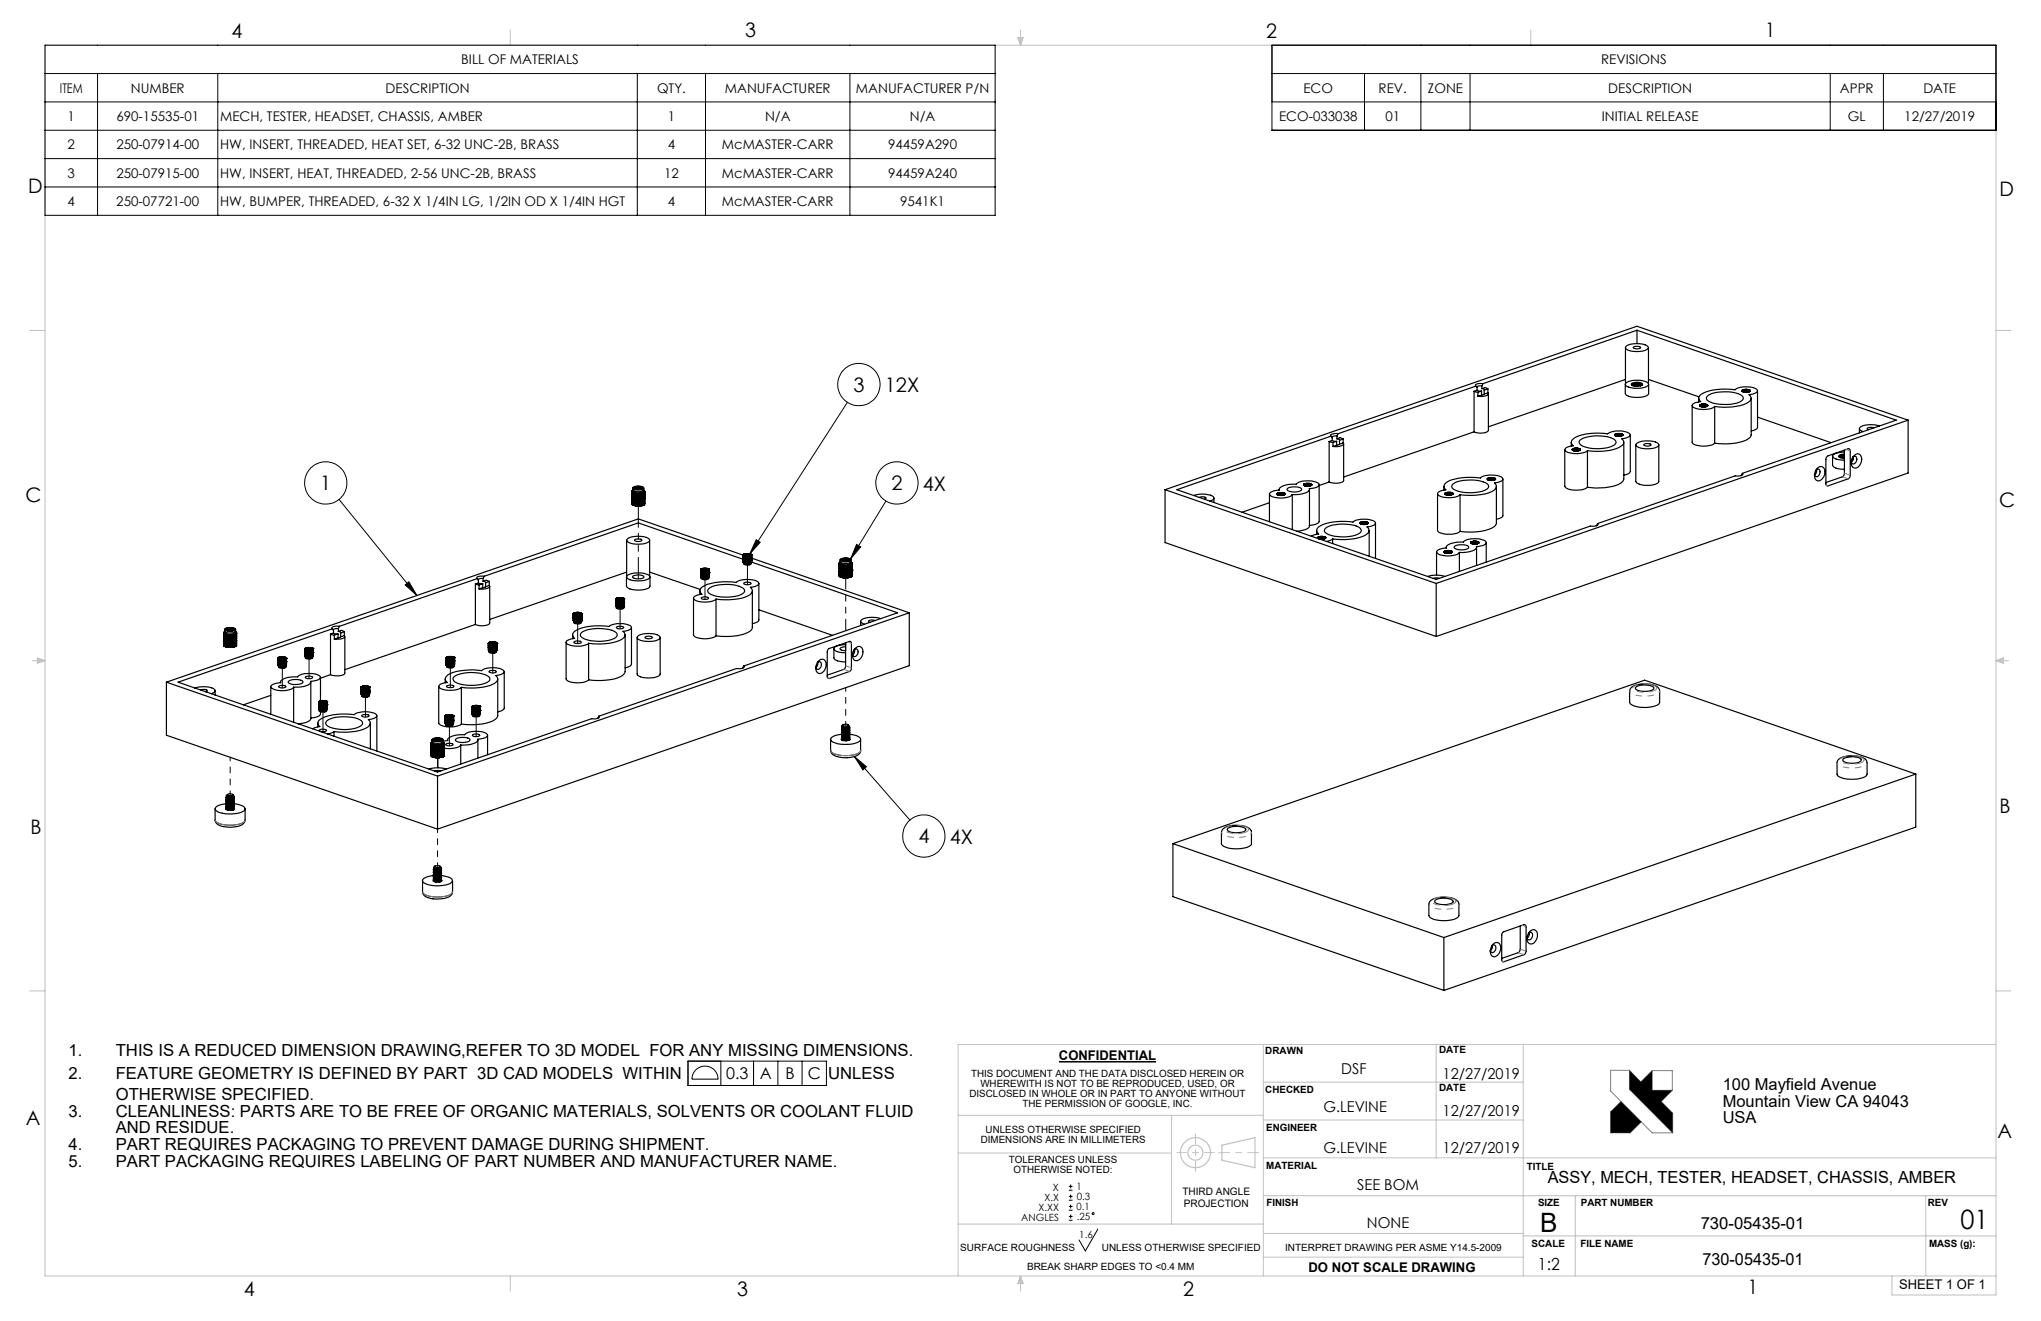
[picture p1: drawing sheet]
<svg xmlns="http://www.w3.org/2000/svg" width="432mm" height="279mm" viewBox="0 0 432 279" stroke-linecap="round" stroke-linejoin="round" font-family="sans-serif">
<defs><g id="words">
<g font-size="5.6">
<text x="325.9" y="260.6">B</text>
<text x="414.8" y="260">01</text>
</g>
<g font-size="4.2">
<text x="49" y="8.1">4</text>
<text x="157.6" y="7.8">3</text>
<text x="267.9" y="8.1">2</text>
<text x="373.5" y="7.7">1</text>
<text x="6" y="40.7">D</text>
<text x="423" y="41.5">D</text>
<text x="180.6" y="82.8">3</text>
<text x="187.2" y="83">12X</text>
<text x="5.4" y="106.2">C</text>
<text x="67.8" y="103.6">1</text>
<text x="188.6" y="103.6">2</text>
<text x="195.2" y="103.8">4X</text>
<text x="422.9" y="107.2">C</text>
<text x="423" y="172.1">B</text>
<text x="6.5" y="176.3">B</text>
<text x="194.3" y="178.3">4</text>
<text x="200.9" y="178.4">4X</text>
<text x="5.5" y="238">A</text>
<text x="422.6" y="240.8">A</text>
<text x="51.6" y="274.1">4</text>
<text x="155.9" y="274.2">3</text>
<text x="250.3" y="274.2">2</text>
<text x="369.8" y="273.8">1</text>
</g>
<g font-size="3.5">
<text x="14.5" y="223.3">1.</text>
<text x="24.5" y="223.3">THIS IS A REDUCED DIMENSION DRAWING,REFER TO 3D MODEL FOR ANY MISSING DIMENSIONS.</text>
<text x="14.5" y="228.2">2.</text>
<text x="24.5" y="228.2">FEATURE GEOMETRY IS DEFINED BY PART 3D CAD MODELS WITHIN</text>
<text x="24.5" y="232.6">OTHERWISE SPECIFIED.</text>
<text x="175.2" y="228.2">UNLESS</text>
<text x="364.5" y="230.5">100 Mayfield Avenue</text>
<text x="14.5" y="236.2">3.</text>
<text x="24.5" y="236.2">CLEANLINESS: PARTS ARE TO BE FREE OF ORGANIC MATERIALS, SOLVENTS OR COOLANT FLUID</text>
<text x="24.5" y="239.7">AND RESIDUE.</text>
<text x="364.5" y="234.1">Mountain View CA 94043</text>
<text x="364.5" y="237.6">USA</text>
<text x="14.5" y="243.2">4.</text>
<text x="24.5" y="243.2">PART REQUIRES PACKAGING TO PREVENT DAMAGE DURING SHIPMENT.</text>
<text x="14.5" y="246.8">5.</text>
<text x="24.5" y="246.8">PART PACKAGING REQUIRES LABELING OF PART NUMBER AND MANUFACTURER NAME.</text>
<text x="327.4" y="250.1">ASSY, MECH, TESTER, HEADSET, CHASSIS, AMBER</text>
<text x="359.8" y="259.9">730-05435-01</text>
<text x="325.4" y="268.7">1:2</text>
<text x="360.2" y="267.7">730-05435-01</text>
</g>
<g font-size="3.4">
<text x="153.6" y="228.3">0.3</text>
<text x="160.7" y="228.3">A</text>
<text x="166.2" y="228.3">B</text>
<text x="170.9" y="228.3">C</text>
</g>
<g font-size="3.2">
<text x="283.8" y="227.1">DSF</text>
<text x="305.2" y="228.2">12/27/2019</text>
<text x="280" y="235.2">G.LEVINE</text>
<text x="305.2" y="236.1">12/27/2019</text>
<text x="280" y="244">G.LEVINE</text>
<text x="305.2" y="244">12/27/2019</text>
<text x="287.1" y="251.6">SEE BOM</text>
<text x="289.2" y="259.8">NONE</text>
</g>
<g font-size="2.8">
<text x="97.6" y="13.6">BILL OF MATERIALS</text>
<text x="338.8" y="13.6">REVISIONS</text>
<text x="12.7" y="19.6">ITEM</text>
<text x="27.7" y="19.6">NUMBER</text>
<text x="81.6" y="19.6">DESCRIPTION</text>
<text x="139" y="19.6">QTY.</text>
<text x="153.4" y="19.6">MANUFACTURER</text>
<text x="181.1" y="19.6">MANUFACTURER P/N</text>
<text x="275.8" y="19.6">ECO</text>
<text x="291.7" y="19.6">REV.</text>
<text x="302.1" y="19.6">ZONE</text>
<text x="340.3" y="19.6">DESCRIPTION</text>
<text x="389.3" y="19.6">APPR</text>
<text x="406.9" y="19.6">DATE</text>
<text x="14.3" y="25.6">1</text>
<text x="24.6" y="25.6">690-15535-01</text>
<text x="46.6" y="25.6">MECH, TESTER, HEADSET, CHASSIS, AMBER</text>
<text x="141.3" y="25.6">1</text>
<text x="161.8" y="25.6">N/A</text>
<text x="192.5" y="25.6">N/A</text>
<text x="270.6" y="25.6">ECO-033038</text>
<text x="293.1" y="25.6">01</text>
<text x="338.9" y="25.6">INITIAL RELEASE</text>
<text x="391" y="25.6">GL</text>
<text x="402.9" y="25.6">12/27/2019</text>
<text x="14.3" y="31.6">2</text>
<text x="24.6" y="31.6">250-07914-00</text>
<text x="46.6" y="31.6">HW, INSERT, THREADED, HEAT SET, 6-32 UNC-2B, BRASS</text>
<text x="141.3" y="31.6">4</text>
<text x="152.7" y="31.6">McMASTER-CARR</text>
<text x="187.9" y="31.6">94459A290</text>
<text x="14.3" y="37.6">3</text>
<text x="24.6" y="37.6">250-07915-00</text>
<text x="46.6" y="37.6">HW, INSERT, HEAT, THREADED, 2-56 UNC-2B, BRASS</text>
<text x="140.5" y="37.6">12</text>
<text x="152.7" y="37.6">McMASTER-CARR</text>
<text x="187.9" y="37.6">94459A240</text>
<text x="14.3" y="43.6">4</text>
<text x="24.6" y="43.6">250-07721-00</text>
<text x="46.6" y="43.6">HW, BUMPER, THREADED, 6-32 X 1/4IN LG, 1/2IN OD X 1/4IN HGT</text>
<text x="141.3" y="43.6">4</text>
<text x="152.7" y="43.6">McMASTER-CARR</text>
<text x="190.4" y="43.6">9541K1</text>
<text x="224" y="224.3">CONFIDENTIAL</text>
<text x="276.8" y="269">DO NOT SCALE DRAWING</text>
<text x="401.8" y="272.7">SHEET 1 OF 1</text>
</g>
<g font-size="2.2">
<text x="250.1" y="252.7">THIRD ANGLE</text>
<text x="250.4" y="255.3">PROJECTION</text>
</g>
<g font-size="2.1">
<text x="205.4" y="227.9">THIS DOCUMENT AND THE DATA DISCLOSED HEREIN OR</text>
<text x="267.7" y="223">DRAWN</text>
<text x="304.5" y="222.8">DATE</text>
<text x="205.1" y="232.1">DISCLOSED IN WHOLE OR IN PART TO ANYONE WITHOUT</text>
<text x="207.4" y="230">WHEREWITH IS NOT TO BE REPRODUCED, USED, OR</text>
<text x="267.7" y="231.1">CHECKED</text>
<text x="304.5" y="230.8">DATE</text>
<text x="208.5" y="239.6">UNLESS OTHERWISE SPECIFIED</text>
<text x="216.3" y="234.2">THE PERMISSION OF GOOGLE, INC.</text>
<text x="267.9" y="239.2">ENGINEER</text>
<text x="207.5" y="241.7">DIMENSIONS ARE IN MILLIMETERS</text>
<text x="213.4" y="246">TOLERANCES UNLESS</text>
<text x="214.4" y="248.1">OTHERWISE NOTED:</text>
<text x="222.8" y="251.8">X</text>
<text x="227.8" y="251.7">1</text>
<text x="267.9" y="247.1">MATERIAL</text>
<text x="323" y="247.4">TITLE</text>
<text x="219.7" y="256">X.XX</text>
<text x="221" y="253.9">X.X</text>
<text x="227.8" y="256">0.1</text>
<text x="227.8" y="253.8">0.3</text>
<text x="267.9" y="255.1">FINISH</text>
<text x="325.4" y="255">SIZE</text>
<text x="334.4" y="255">PART NUMBER</text>
<text x="407.9" y="255">REV</text>
<text x="216.1" y="258.2">ANGLES</text>
<text x="227.8" y="258.1">.25</text>
<text x="228.3" y="261.8">1.6</text>
<text x="324" y="263.7">SCALE</text>
<text x="334.4" y="263.7">FILE NAME</text>
<text x="408.1" y="263.7">MASS (g):</text>
<text x="203.2" y="264.5">SURFACE ROUGHNESS</text>
<text x="217.3" y="268.6">BREAK SHARP EDGES TO &lt;0.4 MM</text>
<text x="233.1" y="264.5">UNLESS OTHERWISE SPECIFIED</text>
<text x="271.9" y="264.5">INTERPRET DRAWING PER ASME Y14.5-2009</text>
</g>
</g></defs>
<g fill="none" stroke="#c0c0c0" stroke-width=".25">
<path d="M258.5 242.2l7-1.6v6.4l-7-1.6z"/>
<circle cx="252.9" cy="243.8" r="1.59"/>
<circle cx="252.9" cy="243.8" r="3.2"/>
</g>
<path d="M342.9 233l-2.2 2.2v4.4h4.2l2.3-2.3M344.7 226.4h-4v4.4l8.8 8.8h4.4M344.7 226.4v4l9.2 9.2M344.7 226.4l2.4 2.4 2.4-2.4M349.5 226.4h4.3v4.2M349.5 226.4v4.2h4.3M353.8 230.6l-2.4 2.4 2.5 2.4v4.2" fill="none" stroke="#808080" stroke-width=".21"/>
<path d="M257.8 243.8h8.5" fill="none" stroke="#c0c0c0" stroke-width=".21" stroke-dasharray="15.2 1.3 1.3 1.3" stroke-dashoffset="12.9"/>
<path d="M252.9 239.9v7.8M249 243.8h7.9" fill="none" stroke="#c0c0c0" stroke-width=".21" stroke-dasharray="15.2 1.3 1.3 1.3" stroke-dashoffset="13.2"/>
<g fill="none" stroke="#c0c0c0" stroke-width=".21">
<path d="M107.9 6.3v3.3M215.3 7.9h1.2l-.6 1.7zM215.6 7.9l.3 1.7M215.9 6.3v3.3M216.2 7.9l-.3 1.7M323.9 6.3v3.3M6.3 69.9h3.2M422.3 69.9h3.1M6.8 139.7h2.7M7.9 139.1l1.6 .6-1.6 .6zM7.9 139.4l1.6 .3M9.5 139.7l-1.6 .3"/>
<path d="M422.3 139.7h2.6M422.3 139.7l1.6 .3M422.3 139.7l1.6-.6v1.2zM423.9 139.4l-1.6 .3M6.3 209.6h3.2M422.3 209.6h3.1M202.7 235.9h64.6M247.9 235.9v23M267.3 236.9h55M267.3 228.9h55M267.3 220.9v49M303.8 220.9v24"/>
<path d="M322.3 220.9v49M422.3 220.9h-219.6v49M202.7 243.9h45.2M202.7 258.9h64.6M267.3 252.9h155M267.3 244.9h155M333.3 252.9v17M407.4 252.9v17M107.9 269.9v3.2M215.9 269.9v3.2M215.9 269.9l.6 1.6h-1.2zM215.9 269.9l-.3 1.6"/>
<path d="M215.9 269.9l.3 1.6M267.3 260.9h55M267.3 265.9h55M322.3 261.4h100M400.3 269.9v4h22v-264.3h-412.8v260.3h412.8"/>
</g>
<path d="M340.7 235.2v4.4h4.2l2.3-2.3-4.3-4.3zM344.7 226.4v4l9.2 9.2v-4.2l-2.5-2.4 2.4-2.4h-4.3v-4.2l-2.4 2.4z" fill-rule="evenodd" fill="#000"/>
<g fill="none" stroke="#000" stroke-width=".21">
<path d="M9.5 9.6h201v35.9h-201zM9.5 15.6h201M20.6 15.6v29.9M46.1 15.6v29.9M134.8 15.6v29.9M149.3 15.6v29.9M179.8 15.6v29.9M269.1 9.6h153.2v18h-153.2zM269.1 15.6h153.2M288.7 15.6v12M300.6 15.6v12M311 15.6v12"/>
<path d="M387.2 15.6v12M398.5 15.6v12M9.5 27.6h201M9.5 21.6h201M9.5 33.5h201M9.5 39.5h201M269.1 21.6h153.2M179.3 85.1l-20.7 32.1M71.7 105.6l16.5 20.3M160 114.2l.8 .5-2.2 2.5zM181.2 115.1l.9 .6-2.1 2.5zM187.4 106l-7.4 12.2"/>
<path d="M85.7 123.7l.8-.7 1.7 2.9zM180.8 160l2.5 2.2-.7 .6zM180.8 160l11.7 13.5M145.6 224.4h29.2v5.2h-29.2zM147.4 226.1a2.8 2.8 0 0 1 2.9-.4 2.8 2.8 0 0 1 1.6 2.5h-5.5a3 3 0 0 1 1-2.1zM152.5 224.4v5.2M159.4 224.4v5.2M164.6 224.4v5.2M169.7 224.4v5.2M226.1 251.7h.8M226.1 250.9h.8M226.1 253.9h.8"/>
<path d="M226.1 253h.8M226.1 256h.8M226.1 255.2h.8M226.1 258.1h.8M226.1 257.3h.8M226.5 250.5v.9M226.5 252.7v.8M226.5 254.8v.8M226.5 256.9v.8M232.3 260l-2.7 4.6-1.3-2.3"/>
<circle cx="181.7" cy="81.3" r="4.5"/>
<circle cx="68.9" cy="102.2" r="4.5"/>
<circle cx="189.8" cy="102.1" r="4.5"/>
<circle cx="195.4" cy="176.8" r="4.5"/>
<circle cx="231.3" cy="256.7" r=".19"/>
</g>
<path d="M224 224.6h20.6" fill="none" stroke="#000" stroke-width=".32"/>
<path d="M85.7 123.7l.8-.7 1.7 2.9zM160 114.2l.8 .5-2.2 2.5zM181.2 115.1l.9 .6-2.1 2.5zM180.8 160l2.5 2.2-.7 .6z" fill="#000"/>
<g fill="none" stroke="#000" stroke-width=".25">
<path d="M343.9 73.5v7.6M344 73.3a4.7 4.7 0 0 1 4.7 0l.1 .2a2.52 2.52 0 0 1-2.5 .9l-.6-.1a2.01 2.01 0 0 1-1.8-.8zM345.6 73.4l.7-.2 .6 .1 .2 .2a1.26 1.26 0 0 1-1.6 0zM346.3 69.8l54.9 19.1-32.6 11.2M346.3 69.8l-32.5 11.3M346.3 69.8v2.9M348.8 73.5v7.6M281.2 93.4l.8 .2M281.2 93.4v8.6M281.6 92.3l-32.6 11.3 54.8 19 32.7-11.3 1.3-.1 .3-.2-.1-.3M281.6 92.3l.2 .3M281.8 93.2l1 .1"/>
<path d="M281.8 93.2l-.6 .2M281.8 92.6v.6M282 93.6v.8M282.8 94.2l-.8 .2M282.8 93.3l-.8 .3M282.8 93.3v.9M282.9 92.8l.6-.2 .7 .3M282.9 92.8l.4 .1 .1 .2M282.9 92.2a.73 .73 0 0 0-1.1 .4M282.9 92.2v.6M283.1 91.7h-.7l-.8 .2-.1 .1 .1 .3M283.1 91.7l-.2 .5"/>
<path d="M283.4 93.9l-.6 .3M283.4 93.1v.8M284.2 93.7l.1 .1a1.66 1.66 0 0 1-1.8 .7l-.5-.1M284.2 92.9v.8M284.2 93.7l-.8 .2M284.2 92.9l-.8 .2M284.3 93.9v7.7a2.5 2.5 0 0 1-2.7 .5l-.4-.1M311.9 82.8l.8 .2M311.9 91.3l-27.6 9.6M311.9 82.8v8.5M312.2 81.7l-29.1 10M312.2 81.7l.3 .3"/>
<path d="M312.5 82.5l.9 .2M312.5 82.5l-.6 .3M312.5 82v.5M312.7 83v.8M313.4 83.6l-.7 .2M313.4 82.7l-.7 .3M313.4 82.7v.9M313.5 82.2l.8-.2 .5 .3M313.5 82.2a.35 .35 0 0 1 .5 .3M313.5 81.6a.73 .73 0 0 0-1 .4M313.5 81.6v.6M313.8 81.1l-1.3 .1-.4 .2 .1 .3"/>
<path d="M313.8 81.1l-.3 .5M314 83.4l-.6 .2M314 82.5v.9M314.8 83.1l.1 .2a1.62 1.62 0 0 1-1.8 .6l-.4-.1M314.8 82.3v.8M314.8 83.1l-.8 .3M314.8 82.3l-.8 .2M314.9 83.3v7.7a2.06 2.06 0 0 1-2.2 .6l-.8-.3M331 95.1v7.7a2.42 2.42 0 0 0 2.5 .9l.6-.1a2.62 2.62 0 0 0 1.7-.6M332.4 93.6v.7M332.6 95.1l.1 .1M332.6 95.1h.1"/>
<path d="M332.6 93a8.2 8.2 0 0 1 5.7-1.4l1.8 .2a4.9 4.9 0 0 1 4.7 0l.1 .2a1.29 1.29 0 0 1-1.2 .7l-.6 .1a.85 .85 0 0 1 .4 .8 .85 .85 0 0 1-.5 .8 11 11 0 0 1-7.2 .9 4.7 4.7 0 0 1-4.6 0l-.2-.2a1.29 1.29 0 0 1 1.3-.7l.5-.1a.82 .82 0 0 1-.2-1.3zM332.7 95.2h.1M332.7 95l-.1 .1M332.7 95h.1M332.7 95.2l.4 .2 1.1-.1M332.7 95l1.1-.2 .5 .3a1.4 1.4 0 0 1-1.6 0zM332.8 95a1.03 1.03 0 0 1 1.4 .2 1.03 1.03 0 0 1-1.4-.2zM333 95.2l.4-.1 .5 .2-.1-.1a.46 .46 0 0 0-.8 .1M333.1 95.2h.7M334.1 94.9l-.9-.1-.5 .2M334.1 94.9l.3 .2M334.2 95.3h.1"/>
<path d="M334.3 93.1a8.1 8.1 0 0 1 7.3-.1l.2 .3a.81 .81 0 0 1-.7 1 8.7 8.7 0 0 1-6.6-.1l-.4-.6zM334.4 95.1h.1M334.4 95.1l-.2 .2M335.8 95.3v7.7M341.6 92l.6 .3h.8l.3-.3M341.6 92h.1M341.7 91.9l1.1-.2 .5 .3a1.4 1.4 0 0 1-1.6 0zM341.8 91.9a1.09 1.09 0 0 1 1.4 .1 1.09 1.09 0 0 1-1.4-.1zM341.9 92.1l.5-.1 .5 .2M342 92.1h.8M342.9 92.2l-.2-.1a.5 .5 0 0 0-.7 .1M343.3 91.9l-.5-.2h-.6l-.6 .3"/>
<path d="M343.3 91.9h.1M343.3 91.9v.1M343.3 92h.1M343.5 93.6v7.7a2.55 2.55 0 0 1-2.3 1.6l-1.7 .3h-1.9l-1.8-.2M343.9 81.3v1.9a2.44 2.44 0 0 0 2.4 .9l.7-.1a2.02 2.02 0 0 0 1.8-.8v-1.9M343.9 80.3l-29 10M343.9 81.1a4.8 4.8 0 0 1 4.8 0l.1 .2a2.44 2.44 0 0 1-2.5 .8l-1.2-.1a.99 .99 0 0 1-1.2-.9zM344.9 92v7.7a1.32 1.32 0 0 1-1.4 .8M345.2 81.1l1.4-.2a.77 .77 0 0 1 .9 .5 2.12 2.12 0 0 1-2.4-.1zM345.2 81.4a2.23 2.23 0 0 1 2.3 0M345.3 81.5a1.55 1.55 0 0 1 2 0M345.7 81.4h.6l.8 .2a1.67 1.67 0 0 0-1.6 0"/>
<path d="M345.7 81.4l-.2 .2M345.7 81.4h.5l.8 .2M345.9 81.7h.5M346.1 94.1v7.7a2.52 2.52 0 0 0 2.4 .9l1.2-.1a1.28 1.28 0 0 0 1.2-.8v-7.7M346.2 93.9a4.7 4.7 0 0 1 4.7 0v.2a2.42 2.42 0 0 1-2.4 .8h-.6a2.13 2.13 0 0 1-1.8-.8zM346.4 81.6l.2 .1h-.5M347.8 94l.7-.2 .6 .1 .2 .2a1.26 1.26 0 0 1-1.6 0zM348.8 80.3l10.6 3.6M358 85.8v7.7a2.42 2.42 0 0 0 2.4 .9l.7-.1a2.4 2.4 0 0 0 1.7-.6M359.4 84.2v.8M359.6 83.7a8.5 8.5 0 0 1 5.6-1.4l1.9 .1a4.7 4.7 0 0 1 4.7 0v.3a1.59 1.59 0 0 1-1.8 .8 .89 .89 0 0 1-.1 1.6 11.5 11.5 0 0 1-7.1 .9 4.7 4.7 0 0 1-4.7 0l-.1-.2a1.2 1.2 0 0 1 1.2-.7l.6-.2a.82 .82 0 0 1-.2-1.2zM359.7 85.7l.7-.2 .8 .3a1.26 1.26 0 0 1-1.6 0z"/>
<path d="M359.7 85.7a1.03 1.03 0 0 1 1.4 .1 1.03 1.03 0 0 1-1.4-.1zM359.9 85.9l.5-.1 .5 .2-.2-.2a.56 .56 0 0 0-.8 .2M360 85.9h.8M361.2 85.6h.1M361.2 85.6l-.4-.1h-1l-.2 .3 .3 .2M361.2 85.7h.1M361.2 83.8a7.6 7.6 0 0 1 5.9-.7 2.01 2.01 0 0 1 1.7 1.1 1.93 1.93 0 0 1-1.9 1.2 8 8 0 0 1-5.8-.8l-.1-.3zM361.3 85.8h.1M361.3 85.8l-.5 .2h-.9M362.8 86v7.7M368.6 82.8h.1M368.6 82.8l.3 .1"/>
<path d="M368.7 82.5l.7-.1 .8 .3a1.26 1.26 0 0 1-1.6 0zM368.7 82.6a.99 .99 0 0 1 1.4 .1l-.9 .2-.4-.1zM368.9 82.9h1M368.9 82.8l.2-.1 .8 .1M369 82.8h.7M369.9 82.9l-.2-.2a.44 .44 0 0 0-.8 .2M370 82.4h-1.1l-.4 .2 .1 .2M370 82.4l.3 .3M370.3 82.7h.1M370.3 82.7l-.4 .2M370.5 84.2v7.8a2.61 2.61 0 0 1-2.4 1.5l-2.6 .4-2.7-.2M371.8 82.7v7.7a1.46 1.46 0 0 1-1.3 .8"/>
<path d="M371.8 88.2l15.6 5.4M384.2 99.4v-.1a.45 .45 0 0 1 .8 .2l.1 .3a.69 .69 0 0 1-.3 .8 .69 .69 0 0 1-.9-.1v-.1M384.3 99.3l-.1 .9-.3 .3M384.5 99a.89 .89 0 0 1 1.1-.2 .89 .89 0 0 1 .5 1 1.72 1.72 0 0 1-1.6 1.9 1.66 1.66 0 0 1 0-2.7zM386.6 96.4l4.4-1.5a.38 .38 0 0 1 .4 .5v5.5l-.3 .3-4.3 1.6a.38 .38 0 0 1-.5-.5v-5.3zM387.7 96.5v1.9a2.46 2.46 0 0 0 2.5 .9M389.3 96.8l.9 .1M389.5 96.6h.7zM389.5 96.6l-.2 .2M390 96.9h.2M390.2 96.3h-.4l-.8 .3M390.2 96.4h-.1a.84 .84 0 0 0-.9 .3"/>
<path d="M390.2 96.6l-.8 .2h.8M390.2 96.9h-.4M390.2 95.2l-.1 5.3-.2 .3-3.6 1.3M390.2 95.6h-.6a2.05 2.05 0 0 0-1.9 .9 2.57 2.57 0 0 0 2.5 .8M390.2 96.1h-.2a1 1 0 0 0-1 .4l.3 .3M392 96.7l.5-.2a.94 .94 0 0 1 .3 1 .94 .94 0 0 1-.8 .6l-.3-.4M392.1 96.6a1.16 1.16 0 0 1-.4 1.2M392.1 97l-.3 .2M392.3 96.3a.9 .9 0 0 1 1.1-.2 .9 .9 0 0 1 .5 1 1.71 1.71 0 0 1-1.6 1.9 1.59 1.59 0 0 1 0-2.7zM393.4 90.7v.8M396.5 90.5h-1.2l-.3 .2 .3 .2M397.6 90.1a5.1 5.1 0 0 0-4.1 .4v.4l.7 .4"/>
<path d="M403.7 88.9l-99.9 34.5M403.7 88.9l-57.4-19.9-99.8 34.6M403.7 88.9v11.1l-99.9 34.6M132.6 114.3v7.6M132.7 114.1a4.7 4.7 0 0 1 4.7 0v.2a2.42 2.42 0 0 1-2.4 .8h-.6a2.01 2.01 0 0 1-1.8-.8zM133.6 105.5h.1M133.6 105.7l.2 1.1M133.6 104h.1M133.6 106.5l.1 .1M133.6 104v.1M133.6 106v.2M133.6 106.4l.1 .2"/>
<path d="M133.7 104h.1M133.7 105.1h.1M133.7 105.5v.1M133.7 105.4v.1M133.7 105.5l.1 .7 .4 .7M133.7 105.5h.1M133.7 106.6h.1M133.7 104h-.1M133.7 106.2v.5M133.7 106.2v.4M133.7 104v.1M133.7 103.9v.1"/>
<path d="M133.7 103.9h.1M133.7 105.6h.1M133.7 105.3v.1M133.7 105.6l.6 1.4M133.7 105.6v.1M133.7 104.1h.1M133.7 106.6v.1M133.7 104.1l-.1 .4M133.7 105.3l-.1 .2M133.7 105.6l.1 .1M133.7 105.3h.1M133.7 105.7l.7 1.3"/>
<path d="M133.7 104.1v.5M133.7 106.7l.1 .1M133.7 105.2h.1M133.8 104.1l.1 .1M133.8 106.8h.1M133.8 105.3h.1M133.8 104.2l-.1 .6 .2-.5M133.8 105.7l.9 1.3M133.8 105.7l.1 .1M133.8 104.2l.1 .1M133.8 106.8l.1 .1M133.8 104.2h.1"/>
<path d="M133.8 103.2v.4a1.81 1.81 0 0 0 2.4 0v-.4M133.8 105.7h.1M133.9 104.2h.1M133.9 103.7l-.2 .2M133.9 105.3l.1 .1M133.9 105.7l.1 .1M133.9 105.8l.9 1.2M133.9 106.8l-.2-1.2 .4 1.3M133.9 106.8v.1M133.9 105.3h.1M133.9 105.7v.1M133.9 104.2l.2 .1"/>
<path d="M133.9 106.9h.2M133.9 104.2v.1M134 103l1-.2 .8 .1 .4 .3a1.81 1.81 0 0 1-2.4 0zM134 105.4h.1M134 105.8h.1M134 105.8l1 1.2M134.1 103.8v.2a1.64 1.64 0 0 0 1.9 0v-.2M134.1 105.4a1.42 1.42 0 0 0 1.9 0M134.1 104.3l-.3 .3-.1 .5M134.1 104.3l.1 .1M134.1 106.9h.1M134.1 103.1l.9-.2 .7 .1 .3 .2a1.57 1.57 0 0 1-1.9 0z"/>
<path d="M134.1 104.3h.1M134.1 105.4l.2 .1M134.1 105.4h.1M134.1 105.8h.2M134.1 105.8l1 1.2M134.1 105.8h.1M134.2 103.4l.2-.1 .6 .1M134.2 103.3a1.62 1.62 0 0 1 1.6 0M134.2 104.4l-.5 .7M134.2 104.3l.2 .1M134.2 104.3v.1M134.3 114.2l.7-.2 .6 .1 .2 .2a1.26 1.26 0 0 1-1.6 0z"/>
<path d="M134.3 105.4l.1 .1M134.3 105.8l.1 .1M134.3 105.9l1.1 1.1M134.3 105.9h.1M134.3 105.5h.1M134.3 105.4v.1M134.3 105.8v.1M134.3 104.4l-.6 .8M134.3 104.4h.1M134.3 107h.1M134.3 107h.2M134.4 104.4h.1"/>
<path d="M134.4 103.1a1.28 1.28 0 0 1 1.4 .3M134.4 103.1l-.2 .3M134.4 103.1h.7l.6 .2M134.4 104.4h-.1M134.4 105.5h.2M134.4 105.5h.1M134.4 104.4l-.7 .8M134.4 105.9h.2M134.4 105.9l1.1 1.1M134.4 105.9h.1M134.4 107h.1M134.5 103.4h.1"/>
<path d="M134.5 104.4h.2M134.5 107h.2M134.5 104.4h-.1M134.6 103.4l-.2 .1M134.6 103.4l.9 .1M134.6 105.9h.2M134.6 105.5h.2M134.6 105.9h.1M134.6 105.5h.1M134.7 105.5h.1M134.7 104.5l-.9 .8M134.7 104.5h.1"/>
<path d="M134.7 105.9l1 1.1M134.7 105.9h.1M134.7 107h.1M134.7 104.4h.1M134.7 104.4v.1M134.8 105.5l.2 .1M134.8 105.9h.2M134.8 105.9h.1M134.8 105.5h.1M134.8 104.5l-.9 .8M134.8 105.9l1 1M134.8 107h.1"/>
<path d="M134.8 104.4h.2M134.8 107h.2M134.8 104.4v.1M135 105.9h.1M135 104.5l-1 .9M135 104.5h.1M135 105.5h.1M135 107h.1M135 105.9l1 1M135 105.5v.1M135 104.4h.2M135 103.4h-.4"/>
<path d="M135 103.4l.5 .1M135 107h.2M135 104.4v.1M135.1 105.9h.2M135.1 105.9h.1M135.1 104.5l-1 .9M135.1 105.5h.2M135.1 105.5l-.1 .1M135.1 105.9l1 .9M135.1 107h.1M135.2 104.4h.2M135.2 104.4l-.1 .1"/>
<path d="M135.3 105.9h.2M135.3 105.5h.2M135.3 105.9h.1M135.3 105.5h.1M135.4 104.5l-1.1 .9M135.4 107h.1M135.4 105.9l.8 .9M135.4 105.9h.1M135.4 107h-.2M135.4 104.4v.1M135.5 105.9h.1M135.5 104.4l-1.1 1.1"/>
<path d="M135.5 104.4l-.1 .1M135.5 105.5h-.1M135.5 105.9l.8 .8M135.5 105.5h.1M135.5 107h.1M135.5 104.4h-.1M135.5 104.4h.1M135.6 105.5h-.1M135.6 105.9h-.1M135.6 105.9h.1M135.7 104.4h-.2M135.7 104.4l-1 1.1"/>
<path d="M135.7 104.4h.1M135.7 105.4h.1M135.7 107h.1M135.7 107h-.2M135.7 105.9l.6 .7M135.7 105.4l-.1 .1M135.8 105.8l-.2 .1M135.8 105.8v.1M135.8 104.4l-1 1.1M135.8 106.9l-.1 .1M135.8 105.4l-.2 .1M135.8 105.9h-.1"/>
<path d="M135.8 105.9l.5 .7M135.8 106.9h.1M135.9 104.3l-.2 .1M135.9 106.9l-.2 .1M135.9 104.3l-.1 .1M136 105.8h-.2M136 105.8h.1M136 104.3h-.1M136 104.3l-1 1.2M136 106.9h-.1M136 105.8l.4 .7M136 104.3h.1"/>
<path d="M136 106.9h.1M136 105.4h.1M136.1 105.8h-.1M136.1 105.4h-.1M136.1 105.8h.1M136.1 104.2l-.1 .1M136.1 104.3l-1 1.2M136.1 104.3h-.1M136.1 105.3l-.1 .1M136.1 106.8l-.1 .1M136.1 105.8l.3 .7M136.1 106.9h-.1"/>
<path d="M136.1 105.3v.1M136.1 104.2v.1M136.1 106.8v.1M136.2 103.7l.1 .1M136.2 105.7l-.1 .1M136.2 105.7h.1M136.2 104.2h-.1M136.2 104.2l-.8 1.3M136.2 106.8h.1M136.2 106.8l-.1 .1M136.2 105.7l.2 .6M136.2 104.2h.1"/>
<path d="M136.2 105.3h.1M136.3 105.4h.1M136.3 103.8l.1 .1M136.3 104.1l-.1 .1M136.3 104.2l-.8 1.3M136.3 104.2h-.1M136.3 103.8l.1 .2M136.3 106.7l-.1 .1M136.3 105.7h-.1M136.3 105.7l.1 .5M136.3 104.1v.1M136.3 106.7v.1"/>
<path d="M136.3 105.3h.1M136.3 105.6l-.1 .1M136.3 105.2l-.1 .1M136.3 105.3l.1 .1M136.3 105.6h.1M136.3 104.1h.1M136.3 104.1l-.1 .6-.5 .7M136.3 105.3l.1 .2M136.3 106.6l-.1 .1M136.3 105.7v.1M136.4 103.9v.1M136.4 104l-.1 .1"/>
<path d="M136.4 105.5l-.1 .1M136.4 104.1l-.6 1.3M136.4 104.1h-.1M136.4 104.1l-.1 .6-.2 .6M136.4 104.1l-.2 1.2 .2-1M136.4 105.6h-.1M136.4 105.6v.2l-.1-.2M136.4 105v.1M136.4 104h.1M136.4 105.5h.1M136.4 106.5h.1M136.4 104l-.4 1.4"/>
<path d="M136.4 104.7l-.1 .5zM136.4 105.4v.1M136.4 104v.1M136.4 105.5v.1M137.4 114.3v7.5M157.2 117.4l.3 .8M157.2 117.4v.1M157.2 117.4l.2 .8M157.2 117.4l.2 .7M157.2 118.3h.1M157.2 117.7h.1M157.2 117.8v.2"/>
<path d="M157.2 118.3v.1M157.2 118.5v.1M157.2 118.7v.1M157.2 118.8l.1 .2M157.2 118.3l-22.2-7.7-32.6 11.3M157.2 117.4l-22.2-7.7-99.8 34.6M157.2 117.4h.1M157.2 117.3v.1M157.2 117.5l.4 .7M157.2 118.2v.1M157.2 117.7l.1 .4M157.2 117.6l.1 .5"/>
<path d="M157.2 117.8v.2zM157.2 118.2h.1M157.2 118l.2 .2M157.2 118.2l.1 .1M157.3 117.5h.1M157.3 117.4v.1M157.3 117.3h-.1M157.3 117.5l.4 .8M157.3 118.3h.1M157.3 118.1l-.1 .1M157.3 118.1h.1M157.3 118.9v.1"/>
<path d="M157.3 117.3h.1M157.3 118.4l-.1 .2 .1-.2M157.3 118.4h.1M157.3 117.4l-.1 .1M157.3 117.3l-.1 .1M157.3 118.9h.1M157.3 117.8l-.1 .1M157.3 117.5l.5 .8M157.3 118.3v.1M157.3 119h.1M157.3 117.2v.1M157.3 119v.2a1.15 1.15 0 0 0 1.6 0v-.2"/>
<path d="M157.4 117.5v.1M157.4 117.6l.5 .7M157.4 117.6h.1M157.4 119h.1M157.4 118.1v.1M157.4 118.4h.1M157.4 118.4l-.2 .3M157.4 117.2h-.1M157.4 117.3a1.03 1.03 0 0 1 1.4 .1 1.03 1.03 0 0 1-1.4-.1zM157.4 118.4l-.2 .4M157.4 118.2h.1M157.4 117.2h.1"/>
<path d="M157.4 117.6l.6 .7M157.4 119l.1 .1M157.4 119a.99 .99 0 0 0 1.4 0M157.5 118.4l.1 .1M157.5 117.6h.1M157.5 118.2h.1M157.5 118.5l-.3 .4 .4-.4M157.5 118.2l.2 .1M157.5 118.5h.1M157.5 119.1h.1M157.5 117.6l.1 .1M157.5 117.2h.1"/>
<path d="M157.6 117.2h-.2M157.6 117.7l.6 .6M157.6 117.7h.1M157.6 118.5h.1M157.6 119.1h.1M157.6 118.2l.1 .1M157.6 117.6l.1 .1M157.6 117.7l.7 .6M157.6 117.5l.4-.1 .6 .2M157.6 117.6v.1M157.7 118.3h.1M157.7 118.5h.1"/>
<path d="M157.7 118.5h-.1M157.7 117.5h.8M157.7 118.6h.1M157.7 117.7h.1M157.7 117.7l.7 .6M157.7 119.1h.1M157.7 118.5l-.4 .4M157.8 118.5h.1M157.8 118.3h.1M157.8 118.5h-.1M157.8 117.7h.1M157.8 119.1h.1"/>
<path d="M157.8 118.5l-.5 .5M157.8 117.7l.7 .6M157.9 118.3h.1M157.9 118.5h.1M157.9 117.7h.1M157.9 118.5h-.1M157.9 118.5l-.5 .5M157.9 118.5l.1 .1M157.9 119.1h.1M158 117.7l.6 .6M158 117.7h.1M158 118.5h.1"/>
<path d="M158 119.1h.1M158 118.3h.1M158 119.1h-.1M158 118.5h-.1M158 117.7h.2M158 118.6l-.6 .4M158 118.7l.5 .2M158 119.1h.2M158.1 118.3h.1M158.1 117.7l.6 .5M158.1 118.5h.1M158.1 118.5l-.1 .1"/>
<path d="M158.2 117.7h.1M158.2 119.1h.1M158.2 118.3h.1M158.2 118.6l-.6 .5M158.2 117.7l.6 .5M158.2 118.5h.1M158.2 118.5v.1M158.3 117.7h.1M158.3 117.7l.6 .4M158.3 118.5l-.7 .6M158.3 118.5l-.1 .1M158.3 119.1h-.1"/>
<path d="M158.3 119.1h.1M158.3 118.3h.1M158.3 118.5h.1M158.3 118.3h-.1M158.4 118.1l.1 .1M158.4 117.7h.1M158.4 117.7h-.1M158.4 118.5l-.7 .6M158.4 118.5h.1M158.4 118.3h.1M158.4 117.1l-.8 .1M158.4 117.7l.5 .4"/>
<path d="M158.4 118.5v.1M158.4 119.1h.1M158.5 117.7h.1M158.5 118.3h-.1M158.5 118.5l-.7 .6M158.5 119.1h.1M158.5 118.3h.1M158.5 117.6l-.1-.2a.56 .56 0 0 0-.8 .2M158.5 118.5h.1M158.5 118.5h-.1M158.5 117.7l.5 .4M158.5 119.1h-.1"/>
<path d="M158.6 118.9v.1M158.6 117.1h.1M158.6 117.1l.3 .1M158.6 118.5l-.6 .6M158.6 118.5h.1M158.6 118.3h.1M158.6 117.7h.1M158.6 118.3h-.1M158.6 117.7l.4 .3M158.7 117.6l-.1 .1M158.7 119.1h-.1M158.7 117.6v.1"/>
<path d="M158.7 118.2l-.1 .1M158.7 118.2h.1M158.7 118.4l-.1 .1M158.7 118.5l-.6 .6M158.7 117.7l.3 .3M158.7 118.4v.1M158.7 119l-.1 .1M158.8 117.6h-.1M158.8 117.6h.1M158.8 119h.1M158.8 118.2h.1M158.8 118.2h-.1"/>
<path d="M158.8 118.4h-.1M158.8 118.2a1.08 1.08 0 0 1-1.4 0M158.8 118.5l-.6 .6M158.8 118.4v.1M158.8 117.5v.1M158.8 117.6l.2 .3v-.1M158.8 117.5l.1 .1M158.9 117.2v.1M158.9 118.1l-.1 .1M158.9 118.4h-.1M158.9 118.4l-.1 .1M158.9 118.4l-.6 .7"/>
<path d="M158.9 117.2h.1M158.9 118.1v.1M158.9 118.4h.1M158.9 117.5h-.1M158.9 117.6h-.1M158.9 117.6l.1 .2M158.9 119a1.15 1.15 0 0 1-1.6 0M158.9 119h.1M158.9 117.5h.1M158.9 117.3h.1M158.9 118.1h.1M158.9 118.4l-.5 .7"/>
<path d="M158.9 117.5l.1 .2M159 117.3h.1M159 117.4l-.1 .1M159 118.1v.1M159 118.3l-.1 .1M159 118.1h-.1M159 118.4h-.1M159 118.4l-.5 .7M159 117.5h.1M159 117.5v.3M159 118.9h-.1M159 118.1h.1"/>
<path d="M159 117.4v.1M159 117.3v.1M159 117.4h.1M159 118.2h.1M159 118.2v.1M159 118.3h.1M159 118h.1M159 118.3l-.3 .7M159 118.2l-.1 .8M159 118.4v.5M159 118.9l-.1 .1M159 118.7v.2"/>
<path d="M159 118.9l30.9 10.7-32.6 11.3M159 118l33.4 11.6M159 118.2l-.2 .8M159 118.3v.1M159 118.6l-.1 .3M177.5 119.2h.1M177.5 119.2v.1M177.5 119.5v.2M177.5 119.9v.1M177.5 119.2l.1 .1M177.6 119.2v.1M177.6 119.2h.1"/>
<path d="M177.6 119.1v.1M177.6 119.3h.1M177.6 119.1h.1M177.6 119.3v.2M177.6 119.2h-.1M177.6 119v.1M177.6 119.3v.6l.1-.5M177.7 119.3v.1M177.7 119.3h-.1M177.7 119.4l.1 .1M177.7 118.4v.4a1.94 1.94 0 0 0 2.4 0v-.4M177.7 119.4h.1"/>
<path d="M177.8 119.5l-.2 .5M177.8 118.9l-.2 .1M177.8 119.4l.2 .1M177.8 119.4v.1M177.9 118.2l1-.2 .8 .1 .4 .3a1.95 1.95 0 0 1-2.3 .1zM177.9 119.5l-.4 .8M177.9 119.5l.1 .1M177.9 119v.2a1.64 1.64 0 0 0 2 0v-.2M178 118.3l1.2-.2 .7 .3a1.57 1.57 0 0 1-2 0zM178 119.5h.1M178 119.5h-.1M178 119.6l-.5 .7"/>
<path d="M178 118.5h.9M178 118.5a1.27 1.27 0 0 1 1.6 0M178.1 119.5l.2 .1M178.1 119.5l-.1 .1M178.2 119.6l-.6 .8M178.2 119.6h.1M178.2 118.3a1.4 1.4 0 0 1 1.5 .3M178.2 118.3l-.2 .2M178.2 118.3h.6l.8 .2M178.3 119.6h.1M178.3 119.6h-.1M178.3 119.6l-.7 .8"/>
<path d="M178.4 118.6h.1M178.4 119.6h.2M178.4 119.6h-.1M178.5 118.6l-.2 .1M178.5 118.6l.9 .1M178.5 119.6l-.8 .9M178.5 119.6l.2 .1M178.6 119.6h.1M178.6 119.6h-.1M178.7 119.7l-.9 .8M178.7 119.6h.2M178.7 119.6v.1"/>
<path d="M178.9 119.7l-1 .9M178.9 119.7h.1M178.9 119.6h.2M178.9 118.5l-.4 .1M178.9 118.5l.5 .2M178.9 119.6v.1M179 119.7l-1 .9M179.1 119.6l-.1 .1M179.2 119.7l-1 .9M179.3 119.6h.1M179.3 119.6h-.2M179.3 119.6l-.1 .1"/>
<path d="M179.4 119.6l-1.1 1.1M179.4 119.6l-.2 .1M179.4 119.6h.1M179.6 119.6h-.2M179.6 119.6l-1.1 1.1M179.6 119.6h.1M179.7 119.5l-.1 .1M179.7 119.6l-1 1.1M179.7 119.6h-.1M179.7 119.5v.1M179.9 119.5h-.2M179.9 119.5l-1 1.2"/>
<path d="M179.9 119.5h.1M180 119.5h-.1M180 119.5l-1 1.2M180 119.5h.1M180 118.9h.1M180.1 118.9l.1 .1M180.1 119.4l-.1 .1M180.1 119.4l-.9 1.3M180.1 119.4h.1M180.2 119h.1M180.2 119.3l-.1 .1M180.2 119.4l-.8 1.3"/>
<path d="M180.2 119.4h-.1M180.2 119.3v.1M180.2 119l.1 .2M180.2 119v.1M180.2 119.1h.1M180.2 119.2v.1M180.2 119.3h.1M180.2 119.3l-.6 1.3M180.2 119.2l.1 .1M180.3 119.1l-.1 .1M180.3 119.3l-.2 .8-.4 .5M180.3 119.3h-.1"/>
<path d="M180.3 119.3l-.3 1.2M180.3 119.1v.1M180.3 119.3l-.2 1.2M180.3 119.7l-.2 .8M180.3 119.9l-.1 .5M180.3 119.2l-.4 1.4M180.3 119.2v.1M180.3 119.5v.2M180.3 119.9v.1M246.5 103.6v11.2l57.3 19.8M246.5 103.6l57.3 19.8M252.6 104.8a5 5 0 0 1 4.2 .3v.5l-.8 .4"/>
<path d="M253.7 105.2l.7-.1 .7 .1v.2l-.3 .2M256.8 105.3v1M268.6 104.5v5.8M268.6 106.3l-5.8 2M270.1 104.5l.4 .2M270.1 104.5h.1M270.3 104.4l.7-.2 .6 .1 .2 .2a1.26 1.26 0 0 1-1.6 0zM270.3 104.4a1.03 1.03 0 0 1 1.4 .2 1.03 1.03 0 0 1-1.4-.2zM270.5 104.6l1 .1M270.6 104.6h.8M270.6 103.5v.1M270.7 103.6a.91 .91 0 0 1 .9-.9l1.2-.3h1.4a4.4 4.4 0 0 1 4.4-.4l.5 .4a.9 .9 0 0 1-.9 .8l-1.2 .2a.91 .91 0 0 1-.9 .9l-1.3 .3h-1.4"/>
<path d="M270.7 103.6l-.6 .1a1.42 1.42 0 0 0-1.5 .9 3.5 3.5 0 0 0 3.3 .7 1.82 1.82 0 0 0 1.5-.7M271.4 104.7l-.1-.1a.49 .49 0 0 0-.8 .1M271.6 104.3l-1-.1-.5 .3M271.6 104.3l.3 .2M271.8 104.6h.1M271.8 104.6l-.7 .2-.6-.1M271.9 104.5h.1M271.9 104.5l-.1 .1M272.4 103.3a2.92 2.92 0 0 1 3 .1 1.67 1.67 0 0 1-2 .6 1.09 1.09 0 0 1-1.1-.5zM273.4 104.6v7.4M275.8 102.5v.1M275.8 102.5h.1"/>
<path d="M275.8 102.6l.7 .2 1-.2M275.8 102.6h.1M275.9 102.4a1.14 1.14 0 0 1 1.5 .2l-.6 .2-.8-.1zM275.9 102.4l1.1-.1 .5 .2a1.26 1.26 0 0 1-1.6 0zM276.2 102.7h.8a.58 .58 0 0 0-.8 .1M276.2 102.6l.8 .1M276.3 102.3l-.5 .2M276.3 102.3l.7-.1 .5 .3M277 103.5v7.8a1.08 1.08 0 0 1-.9 .7l-1.7 .4M277.4 113.4l1.6-.4a.89 .89 0 0 1 .1-1.6 11.1 11.1 0 0 1 7.1-1 4.9 4.9 0 0 1 4.7 0l.1 .2a1.59 1.59 0 0 1-1.8 .8 .89 .89 0 0 1-.1 1.6 11.1 11.1 0 0 1-7.2 1M277.5 102.6h.1M277.5 102.5h.1"/>
<path d="M277.5 102.5v.1M278.6 112.2v.8M278.9 113.7l1-.2 .5 .3a1.4 1.4 0 0 1-1.6 0zM278.9 113.7a1.03 1.03 0 0 1 1.4 .1 1.14 1.14 0 0 1-1.4-.1zM279 113.9h.1M279.1 102.5v7.8a2.09 2.09 0 0 1-2.1 .8M279.2 113.8l.8 .1M280.4 113.6h.1M280.4 113.6l-1.3-.1-.4 .2 .2 .2M280.4 113.6l.1 .1M280.4 111.8a8.1 8.1 0 0 1 7.3-.1l.2 .3a.82 .82 0 0 1-.6 1 8.7 8.7 0 0 1-6.7-.2l-.4-.5zM280.5 113.7h.1"/>
<path d="M280.5 113.7l-.6 .4-.8-.1a.6 .6 0 0 1 .9-.1l-.5-.1-.4 .1M281.2 102l-2.1 .7M281.9 114l-1.3 .5M281.9 114v1M287.7 110.7h.1M287.8 110.7h.1M287.8 110.8l.3 .1M287.9 110.5l1-.1 .5 .2a1.26 1.26 0 0 1-1.6 0zM287.9 110.6l.6-.2 .8 .2a1.11 1.11 0 0 1-1.4 .1zM288.1 110.8h.9a.58 .58 0 0 0-.9 .1M288.1 110.7l.8 .1M289.2 110.4l-.9-.1-.6 .3"/>
<path d="M289.2 110.4l.3 .2M289.5 110.6h.1M289.5 110.7l-.6 .2h-.8M289.7 112.2v5.5M291 110.6v7.5M303.9 116.7v4.9M304.1 116.4l.8-.3 1.1-.2a.91 .91 0 0 1 .9-.9l1.3-.3h1.4a4.4 4.4 0 0 1 4.3-.4l.5 .4a.9 .9 0 0 1-.9 .7l-1.2 .2a.91 .91 0 0 1-.8 .9l-1.3 .3h-1.4a3.5 3.5 0 0 1-3.4 .7 1.33 1.33 0 0 1-1.4-.9zM304.1 104.4v7.8a2.5 2.5 0 0 0 2.4 .8h.7a2.62 2.62 0 0 0 1.7-.6M305.5 102.9v.8M305.6 116.6l.9-.2 .7 .2v.2l-1 .3-.6-.2-.1-.1zM305.6 116.6l.8-.1h.5l.3 .2a1.26 1.26 0 0 1-1.6 0zM305.6 116.7a1.03 1.03 0 0 1 1.5 .1 1.03 1.03 0 0 1-1.5-.1z"/>
<path d="M305.7 102.3a5.8 5.8 0 0 1 3.8-1.3h1.9l1.8 .1a4.7 4.7 0 0 1 4.7 0l.1 .2a1.59 1.59 0 0 1-1.8 .8 .89 .89 0 0 1-.1 1.6 11.5 11.5 0 0 1-7.2 .9 4.7 4.7 0 0 1-4.7 0l-.1-.2a1.57 1.57 0 0 1 1.8-.8 .88 .88 0 0 1-.2-1.3zM305.8 116.9l.3-.1 .7 .1M305.8 104.3l.8-.2 .7 .3a1.26 1.26 0 0 1-1.5 0zM305.9 104.4a.99 .99 0 0 1 1.3 .1l-.8 .2-.5-.1zM305.9 116.8h.8M306 115.7v.2M306 104.6l.5-.1 .5 .1-.2-.1a.44 .44 0 0 0-.7 .2M306.1 104.5h.8M306.8 116.9l-.2-.1a.44 .44 0 0 0-.7 .2M307.4 104.5h.1M307.3 102.4a7.5 7.5 0 0 1 5.9-.7 2.01 2.01 0 0 1 1.8 1.2 2.82 2.82 0 0 1-2.7 1.2 7 7 0 0 1-5-.8l-.2-.3zM307.4 104.4l-.4-.3h-.8l-.5 .3 .2 .2 .5 .1 1-.2"/>
<path d="M307.4 104.4h.1M307.4 104.4v.1M307.7 115.6a2.92 2.92 0 0 1 3 .1v.2a2.93 2.93 0 0 1-3 0zM308.8 116.8v4.1M308.9 104.6v7.8M311.1 114.8l.1 .1M311.1 114.8h.1M311.2 114.9h.1M311.2 114.7l-.1 .1M311.2 114.7h.1M311.2 114.9l.3 .1M311.3 114.7l1-.2 .5 .3a1.26 1.26 0 0 1-1.6 0z"/>
<path d="M311.3 114.7l.6-.2 .8 .3a1.11 1.11 0 0 1-1.4 0zM311.5 114.9h.9a.58 .58 0 0 0-.9 .1M311.6 114.9h.7M312.4 115.7v3.9M312.6 114.5h-.9l-.5 .2M312.6 114.5l.3 .3M312.9 114.8h.1M312.9 114.8l-.6 .3-.8-.1M314.4 114.8v4.1M314.7 101.2l.1 .3 .7 .1h.6l.3-.2M314.7 101.2h.1M314.7 101.2l.7-.2 1 .2"/>
<path d="M314.8 101.2l.7-.2 .6 .1 .2 .2a1.26 1.26 0 0 1-1.6 0zM314.8 101.2a1.03 1.03 0 0 1 1.4 .2 1.03 1.03 0 0 1-1.4-.2zM315 101.5l.3-.1 .7 .1M315.1 101.4h.8M315.9 101.5l-.1-.1a.44 .44 0 0 0-.7 .2M316.4 101.2h.1M316.4 101.3h.1M316.4 101.2v.1M316.6 102.9v7.7a1.36 1.36 0 0 1-1 1.1 13 13 0 0 1-6.7 .7M318 101.3v7.7a1.39 1.39 0 0 1-1.4 .8M338 110.7l-.3 .5M368.6 100.1l.1 .3-.3 .2h-1.3l-29.1 10.1"/>
<path d="M368.6 100.1l-.2 .5M47.3 135.4l.5 1.4M47.3 133.9h.1M47.3 136.5l.1 .1M47.3 136.4v.1M47.3 133.9v.1M47.3 135.6v.1M47.3 136l.1 .6M47.3 136.3v.2M47.3 135h.1M47.3 133.9l.1 .1M47.3 133.8v.1"/>
<path d="M47.3 135.5h.1M47.3 135.4v.1M47.3 135.3v.1M47.3 135.3h.1M47.3 135.5l.7 1.3M47.3 134l.1 .1M47.3 135.7l.2 1M47.3 136.6h.1M47.3 134v.4M47.3 135.4h.1M47.4 133.7l-.1 .1M47.4 134h.1"/>
<path d="M47.4 135.2l-.1 .1M47.4 135.5l.7 1.4M47.4 134.1l-.1 .4M47.4 135.1h.1M47.4 134h-.1M47.4 136.6h.1M47.4 134l.1 .1M47.4 135.5l.1 .1M47.4 135.5h.1M47.4 134v.1M47.5 135.2h.1M47.5 135.6h.1"/>
<path d="M47.5 135.2h-.1M47.5 135.6l.8 1.3M47.5 134.1l.1 .1M47.5 134.1l-.2 .5M47.5 136.7h.1M47.5 133.1v.4a1.89 1.89 0 0 0 2.3 0v-.4M47.5 134.1h.1M47.6 135.2l.1 .1M47.6 135.2h.1M47.6 135.6l.1 .1M47.6 135.6l.8 1.3M47.6 134.2l-.3 .5v-.1"/>
<path d="M47.6 136.7l-.3-1.2 .4 1.3M47.6 135.6h.1M47.6 136.7h.1M47.6 133.6l-.2 .1M47.6 134.1l.1 .1M47.6 136.7l.1 .1M47.6 134.1v.1M47.6 132.9l1.1-.2 .8 .1 .3 .3a1.72 1.72 0 0 1-2.1 .2l-.1-.1zM47.7 133.7v.1a1.45 1.45 0 0 0 2 0v-.1M47.7 135.3h.1M47.7 135.7h.1M47.7 135.3a1.45 1.45 0 0 0 2 0"/>
<path d="M47.7 135.7l1 1.2M47.7 134.2l-.4 .8M47.7 134.2l.1 .1M47.7 136.8h.1M47.7 134.2h.1M47.8 133l1.2-.2 .6 .3a1.56 1.56 0 0 1-1.9 0zM47.8 135.3l.1 .1M47.8 135.3h.1M47.8 134.3l-.5 .7M47.8 135.7h.1M47.8 135.7l1 1.2M47.8 136.8h.1"/>
<path d="M47.8 134.2l.2 .1M47.8 133.2h.9M47.8 133.2a1.56 1.56 0 0 1 1.6 0M47.8 134.2v.1M47.9 135.7l.2 .1M47.9 135.4h.2M47.9 135.4h.1M47.9 135.7l.1 .1M48 135.4h.1M48 134.3l-.6 .8M48 134.3h.1M48 135.8l1 1.1"/>
<path d="M48 135.8h.1M48 136.8l.1 .1M48 136.8l.2 .1M48 134.3h.2M48 133a1.4 1.4 0 0 1 1.5 .3h-.1M48 133l-.2 .2M48 133h.5l.9 .2M48.1 135.4h.2M48.1 135.4h.1M48.1 135.8h.2M48.1 135.8l1.1 1.1M48.1 135.8h.1"/>
<path d="M48.1 134.3l-.7 .8M48.1 133.3h.1M48.1 136.9h.1M48.2 134.3h.1M48.2 136.9h.1M48.2 134.3h-.1M48.3 133.3l-.2 .1M48.3 135.8h.1M48.3 135.4h.1M48.3 135.8v.1M48.3 134.3l-.8 .9M48.3 134.3l.1 .1"/>
<path d="M48.3 135.9l1.1 .9M48.3 135.9h.1M48.3 136.9h.1M48.3 134.3h.2M48.3 136.9h.2M48.3 134.3h.1M48.4 134.4l-.8 .8M48.4 135.4h.2M48.4 135.4h.1M48.4 135.8h.2M48.4 135.9l1.1 .9M48.4 136.9h.1"/>
<path d="M48.4 135.8v.1M48.5 134.3h.2M48.5 136.9h.2M48.5 134.3l-.1 .1M48.6 135.8h.2M48.6 135.4h.2M48.6 135.4h.1M48.6 135.8v.1M48.6 135.9l1 .9M48.6 135.9h.2M48.7 134.3h.1M48.7 134.4l-1 .9"/>
<path d="M48.7 134.4h.1M48.7 136.9h.1M48.7 134.3v.1M48.7 133.2l-.4 .1M48.7 133.2l.5 .3-.9-.2M48.8 135.4h.2M48.8 135.4h.1M48.8 135.8h.2M48.8 135.9l.9 .8M48.8 135.8v.1M48.8 134.4l-1 .9M48.8 136.9h.1"/>
<path d="M48.8 136.9h.2M48.8 134.3v.1M49 135.4h.1M49 135.8v.1M49 135.9l.9 .8M49 134.3h.2M49 134.3h-.2M49 134.3l-1 1.1M49 136.9h.1M49 136.9h.2M49 134.3h.1M49.1 135.8h-.1"/>
<path d="M49.1 135.8h.1M49.1 135.8l-.1 .1M49.1 135.8l.9 .8M49.1 135.4h.1M49.2 134.3l-1.1 1.1M49.2 136.9h-.2M49.2 134.3h.1M49.2 136.9h.1M49.3 135.4h-.2M49.3 135.7h.1M49.3 135.7l-.2 .1M49.3 135.7l.1 .1"/>
<path d="M49.4 134.3h-.2M49.4 134.3l-1.1 1.1M49.4 136.9h-.2M49.4 135.8l.6 .8M49.4 135.8h.1M49.4 134.3h.1M49.4 136.8v.1M49.4 135.4h-.1M49.4 135.7l.1 .1M49.5 135.3l-.1 .1M49.5 135.3l-.2 .1M49.5 135.8l.5 .8"/>
<path d="M49.5 134.2l-.1 .1M49.5 134.3l-1.1 1.1M49.5 134.3h-.1M49.5 136.8h-.1M49.5 136.8l-.1 .1M49.5 134.2v.1M49.5 136.8h.1M49.6 135.7h-.2M49.6 135.7h.1M49.6 134.2h-.1M49.6 134.2l-1 1.2M49.6 136.8h-.1"/>
<path d="M49.6 135.7l.5 .8M49.6 134.2h.1M49.6 136.8h.1M49.7 135.6l-.1 .1M49.7 135.6v.1M49.7 134.2h-.1M49.7 134.2l-.9 1.2M49.7 135.3h-.1M49.7 136.7l-.1 .1M49.7 136.7h.1M49.7 135.7h-.1M49.7 135.7l.4 .7"/>
<path d="M49.7 134.2h.1M49.8 133.6l.1 .1M49.8 135.6h-.1M49.9 135.2h.1M49.8 135.6h.1M49.8 134.1l-.1 .1M49.8 136.7h-.1M49.8 134.1h.1M49.9 134.1l-.9 1.3M49.9 135.5l-.1 .1M49.9 135.6l.1 .6M49.9 136.7h-.1"/>
<path d="M49.9 135.5v.1M49.9 133.7h.1M49.9 134.1h-.1M49.9 135.1v.1M49.9 135.6h.1M49.9 135.6l.2 .5M49.9 136.6l-.1 .1M49.9 135.3h.1M49.9 134.1h.1M49.9 136.6h.1M50 134.1l-.9 1.3M50 134.1h-.1"/>
<path d="M50 135.2v.1M50 135.5h-.1M50 136.6l-.1 .1M50 135.2h.1M50 133.7v.1M50 134l-.1 .1M50 135.3h.1M50 135.4v.1M50 134h.1M50 135.4l.1 .1M50 135.6v.1M50 133.8h.1"/>
<path d="M50 133.8v.1M50 133.9v.1M50 134l-.6 1.4M50 135.3v.1M50 135.4h.1M50 134v.7l-.3 .6M50 134.1l-.1 1.1M50 133.8l.1 .1M50 133.9l.1 .1M50 135.1h.1M50 136.6h.1M50 136.5h.1"/>
<path d="M50.1 134l-.6 1.3M50.1 134h-.1M50.1 133.9l-.1 .6-.4 .8M50.1 133.8v.1M50.1 134.2l-.2 .9M50.1 135l-.1 .1M50.1 135.5h-.1M50.1 135.3v.1M50.1 133.9v.1M50.1 134.6l-.1 .5M50.1 135.5l-.1 .2M50.1 135.4l-.1 .1"/>
<path d="M58.8 139.3l.4 .8M58.8 139.3l.3 .8M58.8 139.3h.1M58.8 139.2l.1 .8M58.8 139.6l.1 .3M58.8 139.2v.1M58.8 139.7v.2M58.8 139.8h.1M58.8 139.9h.1M58.8 139.2h.1M58.8 139.3l.5 .8M58.8 139.3l.1 .1"/>
<path d="M58.8 140h.1M58.8 139.4v.5M58.8 139.1h.1M58.8 139.5v.4M58.8 139.1v.1M58.9 139.3h.1M58.9 139.1h-.1M58.9 139.9l-.1 .1M58.9 139.9h.1M58.9 139.9v.1M58.9 139.9v.2M58.9 139.1l-.1 .1"/>
<path d="M58.9 139.3h-.1M58.9 139.3l.1 .1M58.9 139.4l.5 .7M58.9 139.3v.1M58.9 140h.1M58.9 140l.2 .1M59 139l-.1 .1M59 139.4h.1M59 139.4l.5 .7M59 139.4v.1M59 139.4l.1 .1M59 139.1a.99 .99 0 0 1 1.4 .2l-.9 .2-.4-.2z"/>
<path d="M59 139.5l.6 .6M59.1 139h-.1M59.1 139h.1M59.1 139.5h.1M59.1 139.5l.7 .6M59.2 139l.9-.1 .3 .2M59.2 139.5h.1M59.2 139.5l.7 .6M59.2 139.4l.2-.1 .7 .1M59.3 139.3h.7M59.3 139.5h.1M59.3 139.5l.7 .6"/>
<path d="M59.4 139.5h.1M59.4 139.5l.7 .6M59.5 139.5h.1M59.5 139.5v.1M59.5 139.6l.7 .5M59.5 139.6h.2M59.6 139.5h.2M59.6 139.5l.1 .1M59.7 139.6l.6 .5M59.8 139.5h.1M59.8 139.5v.1M59.8 139.6l.6 .4"/>
<path d="M59.8 139.6h.1M59.9 139.5v.1M59.9 139.6l.6 .4M60 139.5h.1M60 139.5h-.1M60 139.9l.1 .1M60 139.9l.1 .2M60 139.5l.5 .4M60.1 139.5h.1M60.1 139.5l.5 .4M60.1 139.4l-.1-.1a.49 .49 0 0 0-.8 .2M60.2 139.5h.1"/>
<path d="M60.2 139.5h-.1M60.3 139.5l.3 .4M60.3 139.5h.1M60.4 139.4l-.1 .1M60.4 139.4v.1M60.4 139.1h.1M60.4 139.4h.1M60.5 140h-.1M60.5 140h.1M60.5 139.4l.1 .4-.2-.3M60.5 139.4l-.1 .1M60.5 139.3l-.1 .1"/>
<path d="M60.5 139.9l-.1 .1M60.5 139.9l.1 .1M60.5 139.9h.1M60.5 139.3v.1M60.5 139.1h.1M60.5 139.3h.1M60.6 139.3h.1M60.5 139.1l.1 .1M60.5 139.4l.1 .1M60.6 139.2h.1M60.6 139.2v.1M60.6 139.3h-.1"/>
<path d="M60.6 140h.1M60.6 139.9h-.1M60.6 139.3v.3M60.6 139.9h.1M64.5 137.3l.3 .8M64.5 137.3l.2 .7M64.5 137.3h.1M64.5 137.6l.1 .4M64.5 138.7h.1M64.5 137.9h.1M64.5 138.1h.1M64.5 137.7v.2"/>
<path d="M64.5 138.4h.1M64.5 138.1v.2M64.5 138v.1M64.5 138.7v.1M64.5 137.2l.1 .8M64.5 137.4v.5M64.5 138h.1M64.5 137.3v.1M64.5 138v.3M64.5 137.9l.2 .1M64.5 137.3l.1 .1M64.5 137.2h.1"/>
<path d="M64.5 137.4l.5 .7M64.5 137.4h.1M64.5 138.1l.1 .1M64.5 138.8h.1M64.5 137.9l.1 .1M64.5 138.2l.1 .1M64.5 138.2v.2M64.5 137.2v.1M64.5 137.6v.3M64.6 137.4h.1M64.6 137.2h-.1M64.6 137.1h.1"/>
<path d="M64.6 137.4l.5 .7M64.6 138.2h.1M64.6 138h-.1M64.6 138.9h.1M64.6 138.3l-.1 .1M64.6 138h.1M64.6 138.8v.1M64.6 138.2h-.1M64.6 138.2l.1 .1M64.6 138.9v.2a1.27 1.27 0 0 0 1.5 0v-.2M64.6 138.2v.1M64.6 137.5l.6 .6"/>
<path d="M64.6 137.5h.1M64.6 138.9a1.02 1.02 0 0 0 1.5 0M64.6 138.3h.1M64.6 138.3l-.1 .4M64.6 137.4v.1M64.7 137.1h-.1M64.7 137.2a1.03 1.03 0 0 1 1.4 .1 1.03 1.03 0 0 1-1.4-.1zM64.7 138.3h.1M64.7 138.3l-.2 .4M64.7 138h.1M64.7 138.3h-.1M64.7 138.1h.1"/>
<path d="M64.7 137.4l.1 .1M64.7 137.5l.6 .6M64.7 138.1a.99 .99 0 0 0 1.3 0M64.7 138.9h.1M64.7 138.9a.99 .99 0 0 0 1.3 0M64.7 137.4v.1M64.8 137.5h.1M64.8 138.1h.1M64.8 138.4h.1M64.8 138.4l-.3 .3M64.8 138.9l.1 .1M64.8 138.9h.1"/>
<path d="M64.8 137l-.1 .1M64.8 137l.7-.1 .6 .2M64.8 137.5l.6 .6M64.8 138.3l.1 .1M64.8 138.3v.1M64.8 137v.1M64.8 137.4h1l-.1-.1a.53 .53 0 0 0-.8 .2M64.9 137.5h.1M64.9 137.5l.6 .6M64.9 139h.1M64.9 138.1h.1M64.9 138.4h.1"/>
<path d="M64.9 137.3l.8 .1M65 137.5h.1M65 137.6l.7 .5M65 137.6h.1M65 138.1h.1M65 139h.1M65 138.4l-.5 .4M65 138.4h.1M65 138.5h-.1M65 137.5v.1M65 138.1l.1 .1M65.1 137.5h.1"/>
<path d="M65.1 139h.1M65.1 138.4l-.5 .4M65.1 137.5v.1M65.1 138.1v.1M65.1 137.6l.7 .5M65.1 138.2h.1M65.1 138.4h.1M65.2 137.5h.1M65.2 138.1h.1M65.2 138.4l-.6 .5M65.2 138.4h.1M65.2 139h.1"/>
<path d="M65.2 137.5v.1M65.2 138.1v.1M65.2 137.6l.7 .5M65.2 137.6h.1M65.2 138.2h.1M65.3 137.5h.1M65.3 137.6l.6 .5M65.3 138.4l-.6 .5M65.3 139h.1M65.3 138.6h.4M65.3 138.1v.1M65.3 137.5v.1"/>
<path d="M65.3 138.2h.1M65.3 138.4h.1M65.4 137.5h.1M65.4 139h.1M65.4 137.5v.1M65.4 138.1h.1M65.4 137.6l.6 .4M65.4 137.6h.1M65.4 138.4h.1M65.4 138.4l-.6 .5M65.4 138.2h.1M65.4 138.1v.1"/>
<path d="M65.5 137.5h.2M65.5 138.4l-.6 .6M65.5 138.6l.3 .1M65.5 138.1v.1M65.5 137.5v.1M65.5 139h.1M65.5 137.6l.6 .4M65.5 139h.2M65.5 138.4h.1M65.6 138l.2 .1M65.6 138h.1M65.7 138.1h.1"/>
<path d="M65.7 138.4l-.7 .6M65.7 137.5v.1M65.7 138.1l-.2 .1M65.7 137.6l.5 .4M65.7 138.4h.1M65.7 138.4h-.2M65.7 139h.1M65.7 137.5h.1M65.8 138.1h.1M65.8 137.5l-.1 .1M65.8 137.5l.4 .5M65.8 138.4l-.7 .6"/>
<path d="M65.8 138.4h-.1M65.8 138.5h.1M65.8 139h.1M65.8 139h-.1M65.8 138.4h.1M65.8 138.7l.1 .2M65.8 137.5h.1M65.9 138.1h.1M65.9 138.1h-.1M65.9 138.3h.1M65.9 138.3l-.1 .1M65.9 138.4l-.7 .6"/>
<path d="M65.9 138.4h.1M65.9 138.3v.1M65.9 137.5l.4 .4M65.9 138.9h.1M65.9 138.9l-.1 .1M65.9 137.5h-.1M65.9 138.4l-.6 .6M65.9 137.5h.1M66 137.5h-.1M66 137.5l.3 .4M66 138.3l-.1 .1M66 138.9l-.1 .1"/>
<path d="M66 137.4h.1M66 137.4l-.1 .1M66.1 138.9h.1M66 137.4l.1 .1M66 138.1h.1M66 138h.1M66 138.3h.1M66 138.3l-.6 .7M66 138v.1M66.1 137.4h.1M66.1 137.1h.1M66.1 138h.1"/>
<path d="M66.1 138.3h-.1M66.1 137.4l.2 .4-.2-.3M66.1 138.3l-.6 .7M66.1 137.4v.1M66.1 138l-.1 .1M66.1 138.3h.1M66.1 137.1l.1 .1M66.2 137.4h-.1M66.2 138h.1M66.2 138.2l-.1 .1M66.2 138.3l-.5 .7M66.2 137.4l.1 .1"/>
<path d="M66.2 138.2v.1M66.2 137.1v.1M66.2 138l.1 .1M66.2 137.4h.1M66.2 137.2h.1M66.3 137.2h.1M66.2 137.3v.1M66.2 138.1v.1M66.2 138.2h.1M66.2 138.2l-.4 .8M66.2 137.4l.1 .2M66.2 137.3h.1"/>
<path d="M66.2 138.8h.1M66.2 138.1h.1M66.2 137.2l.1 .1M66.3 137.3h-.1M66.3 138.1h-.1M66.3 137.9h.1M66.3 138.1h.1M66.3 138.1l-.2 .8M66.3 138.3l-.1 .5M66.3 138.7h.1M66.3 138.7l-.2 .2M66.3 137.9h-.1"/>
<path d="M66.3 138.1l-.4 .8M66.3 138.1l-.3 .8M66.3 137.3v.1M66.3 138.1v.2M66.3 138.4l-.1 .4M66.3 138.6v.1M69.9 134.1l.8 .2M69.9 134.1v8.6M70.3 133l-32.6 11.3 54.9 19 32.6-11.3 1.3-.1 .3-.2-.1-.2M70.3 133l.3 .3M70.6 133.9l.9 .2M70.6 133.9l-.7 .2"/>
<path d="M70.6 133.3v.6M70.7 134.3v.9M71.5 134.9l-.8 .3M71.5 134.1l-.8 .2M71.5 134.1v.8M71.6 133.6l.6-.3 .6 .3M71.6 133.6a.35 .35 0 0 1 .5 .3M71.6 133a.73 .73 0 0 0-1 .3M71.6 133v.6M71.8 132.5h-1.3l-.3 .3 .1 .2M71.8 132.5l-.2 .5M72.1 134.7l-.6 .2"/>
<path d="M72.1 133.9v.8M72.8 134.4l.2 .2a.98 .98 0 0 1-1.4 .6h-.9M72.8 133.6v.8M72.8 134.4l-.7 .3M72.8 133.6l-.7 .3M73 134.7v7.7a2.17 2.17 0 0 1-2.3 .5l-.8-.2M94.3 139.2l.2 .7M94.3 139.2h.1M94.3 139.5l.1 .4M94.3 139.8h.1M94.3 139.6l.1 .2M94.3 140h.1"/>
<path d="M94.4 139.2h.1M94.4 139.2l.3 .8M94.4 139.1l.1 .8M94.4 139.3v.5M94.4 139.9l-.1 .1M94.4 139.2l-.1 .1M94.4 139.8l.1 .1M94.4 139.9h.1M94.4 139.9v.1M94.4 139.2l.1 .1M94.4 139.1h.1M94.4 139.3l.5 .7"/>
<path d="M94.4 139.3h.1M94.4 139.8v.1M94.4 139.2v.1M94.4 139.1l-.1 .1M94.4 139.5v.2M94.4 139v.1M94.4 139.3l.5 .8M94.5 139.9h.1M94.5 139.3h.1M94.5 139.3h-.1M94.5 139.3l.6 .8M94.5 139.3l.1 .1"/>
<path d="M94.5 139h-.1M94.5 139.1a1.03 1.03 0 0 1 1.5 .1 1.03 1.03 0 0 1-1.5-.1zM94.5 139h.1M94.6 140h.1M94.6 139.3l.1 .1M94.6 139.4l.6 .7M94.6 139.3v.1M94.7 139.4h.1M94.7 140h.1M94.7 138.9l-.2 .1M94.7 139.4l.6 .7M94.7 139.4l.1 .1"/>
<path d="M94.7 138.9v.1M94.7 139.3l.5-.1 .5 .1M94.8 139.4h.1M94.8 139.5l.6 .6M94.8 139.4v.1M94.8 139.2h.8M94.9 139.4h.1M94.9 139.4v.1M94.9 139.5l.7 .6M94.9 139.5h.1M95 139.4l.1 .1M95 139.5l.6 .5"/>
<path d="M95 139.4v.1M95 139.4h.1M95.1 139.5h.1M95.1 139.5l.7 .5M95.2 139.5h.1M95.2 139.5l.6 .5M95.3 139.5h.1M95.4 139.5l.6 .4M95.4 139.5h.1M95.5 139.9h.2M95.5 139.5h.1M95.6 138.9h-.9"/>
<path d="M95.6 139.5l.5 .4M95.6 139.9v.1M95.6 139.4h.1M95.6 139.4l-.1 .1M95.6 139.4l.1 .1M95.7 139.3l-.2-.1a.49 .49 0 0 0-.7 .2M95.7 139.5h-.1M95.7 139.5l.4 .3M95.7 138.9h.1M95.7 138.9l.3 .1M95.7 139.4h.1M95.8 139.4l.3 .4"/>
<path d="M95.8 139.4h.1M95.8 139.4h-.1M95.8 140h.1M95.8 139.4l.4 .4M95.9 139.3l-.1 .1M95.9 139.9l-.1 .1M95.9 139.9a1.08 1.08 0 0 1-1.3 .1M95.9 139.9h.1M95.9 139.3l.1 .1M96 139.3h-.1M96 139.4l.2 .3M96 139.3h.1"/>
<path d="M96 139h.1M96 139.9h.1M96 139.3v.1M96 139.3l.2 .4M96.1 139v.1M96.1 139.9h-.1M96.1 139.9h.1M96.1 139.9l.1 .1M96.1 139.2h.1M96.1 139.1h.1M96.1 139.8v.1M96.1 139.3l.1 .1"/>
<path d="M96.1 139.9v.1M96.1 140h.1M96.1 139.8h.1M96.1 139.3h.1M96.1 139.3v.2M96.1 139.9l-.1 .9M96.1 139.7h.1M96.1 140l.1 .1M96.2 140l-.2 .8M96.2 139.2h.1M100.6 123.5l.8 .2M100.6 132.1l-27.6 9.5"/>
<path d="M100.6 123.5v8.6M101 122.4l-29.2 10.1M101 122.4l.2 .3M101.2 123.3l.9 .2M101.2 122.7v.6M101.2 123.3l-.6 .2M101.4 123.7v.9M102.1 124.3l-.7 .3M102.1 123.5l-.7 .2M102.1 123.5v.8M102.2 122.9l.7-.2 .6 .3M102.2 122.9a.36 .36 0 0 1 .5 .4"/>
<path d="M102.2 122.3a.66 .66 0 0 0-1 .4M102.2 122.3v.6M102.4 121.9l-1.3 .1-.2 .2 .1 .2M102.4 121.9l-.2 .4M102.7 124.1l-.6 .2M102.7 123.3v.8M103.3 136.1l.4 .8M103.3 136.1l.3 .8M103.3 136.1h.1M103.3 136.1l.2 .7M103.3 136l.2 .8M103.3 136.3l.1 .5"/>
<path d="M103.3 137.5h.1M103.3 136.7h.1M103.3 136.8v.1M103.3 136.3v.1M103.3 136.5v.2M103.3 136.9v.1M103.3 137.2h.1M103.3 136.6l.1 .1M103.3 137.5l.1 .1M103.3 136.9h.1M103.3 137.4l.1 .1M103.3 136.8l.1 .1"/>
<path d="M103.4 136.1h.1M103.4 136v.1M103.4 136.9v.1M103.4 136.9h.1M103.4 136.8v.1M103.4 136.8h.1M103.4 137.5h.1M103.4 136.7v.1M103.4 136.2v.5M103.4 136.3l-.1 .4M103.4 137h.1M103.4 137v.2"/>
<path d="M103.4 136l-.1 .2M103.4 136.1h-.1M103.4 136l-.1 .1M103.4 136.1v.1M103.4 135.9v.1M103.4 136.2l.4 .7M103.4 136.2h.1M103.4 137.6h.1M103.4 137l-.1 .2M103.4 136.8l-.1 .1M103.4 136.2l.5 .7M103.4 137.6l.1 .1"/>
<path d="M103.5 137v.1M103.5 136.8h.1M103.5 137.6a.98 .98 0 0 0 1.5 0M103.5 137.7v.2a1.15 1.15 0 0 0 1.5 0v-.2M103.5 137.1h.1M103.5 137.1l-.2 .4M103.5 135.9h-.1M103.5 136.2h.1M103.5 136.2l.6 .7M103.5 136.2v.1M103.5 137.7h.1M103.5 135.9l-.1 .1"/>
<path d="M103.5 123.8l.1 .2a1.98 1.98 0 0 1-2.2 .6M103.5 123v.8M103.5 123.8l-.8 .3M103.5 123l-.8 .3M103.5 136a1.05 1.05 0 0 1 1.5 .1 1.03 1.03 0 0 1-1.5-.1zM103.5 136.3l.6 .6M103.5 137.1l-.2 .3M103.5 136.8l.1 .1M103.6 137.7h.1M103.6 136.2v.1M103.6 137.1h.1M103.6 137.7a.97 .97 0 0 0 1.3 0"/>
<path d="M103.6 136.8v.1M103.6 136.2l-.1 .1M103.6 124v7.8a2.31 2.31 0 0 1-2.7 .4l-.3-.1M103.6 136.3h.1M103.6 136.3l.7 .6M103.6 136.3h.2M103.6 137.7h.2M103.6 136.9h.1M103.6 136.9h.2M103.6 137.1l.1 .1M103.6 137.1l-.3 .4M103.6 135.8h.1"/>
<path d="M103.7 135.8l-.2 .1M103.7 135.8l.9-.1 .4 .2M103.7 137.1h.1M103.7 137.1h-.1M103.7 136.3h.1M103.7 137.7l.1 .1M103.7 136.2h1M103.7 137.2l-.4 .3M103.7 136.9h.1M103.7 137.7h.1M103.8 136.3l.6 .6M103.8 136.9h.1"/>
<path d="M103.8 137.1l.1 .1M103.8 137.1l-.1 .1M103.8 136.1h.8M103.8 136.3h.1M103.8 137.2l-.4 .4M103.8 137.2h.1M103.8 137.8h.1M103.9 136.3l.6 .6M103.9 136.3l.7 .6M103.9 137.8h.1M103.9 137.2l-.1 .1M103.9 137.2h.1"/>
<path d="M103.9 136.9h.1M103.9 137.2h-.1M103.9 136.3h.2M103.9 137.2l-.5 .4M103.9 136.3l.2 .1M104 136.9h.1M104 137.2h.1M104 137.2h-.1M104 136.3h.1M104 137.8h.1M104.1 136.4l.6 .5M104.1 136.4h.1"/>
<path d="M104.1 137.2l-.6 .5M104.1 137.2h.1M104.1 137.8h.1M104.1 137.8h-.1M104.1 136.9h.1M104.1 136.3h.2M104.1 137.8h.2M104.1 136.3l.1 .1M104.2 136.4l.6 .5M104.2 137.4h.4M104.2 137.8h-.1M104.2 136.9h.1"/>
<path d="M104.2 137.2h.1M104.2 137.2h-.1M104.3 136.3h.1M104.3 136.9h.1M104.3 137.2l-.7 .5M104.3 137.2h.1M104.3 137.8h.1M104.3 136.3v.1M104.3 136.4l.6 .4M104.3 136.4h.1M104.4 137.2l-.6 .5M104.4 137.8h.1"/>
<path d="M104.4 136.9h.1M104.4 136.3v.1M104.4 136.9h.2M104.4 136.4l.6 .4M104.4 137.2h.2M104.4 137.2h.1M104.5 136.3h.1M104.5 136.3h-.1M104.5 137.4l.1 .1M104.5 136.9h.1M104.5 137.2l-.6 .6M104.5 137.2h.1"/>
<path d="M104.5 137.2l.1 .1M104.5 137.2l.2 .1M104.6 136.3l.5 .5M104.6 136.3h.1M104.6 137.8h.1M104.6 137.2h-.1M104.6 137.8h-.1M104.6 136.8l-.1-.1 .1 .2M104.6 136.9h.1M104.6 137.1h.1M104.6 137.1v.1M104.6 136.3l.5 .4"/>
<path d="M104.6 137.2l-.6 .6M104.7 136.2l-.6-.1-.4 .1 .1 .1M104.7 136.3h.1M104.7 136.3h-.1M104.7 137.5l.1 .1M104.7 136.9h.1M104.7 137.2l-.6 .6M104.7 137.1v.1M104.8 136.3l.3 .4M104.8 136.3h.1M104.8 137.7l-.1 .1M104.8 137.1l-.1 .1"/>
<path d="M104.8 137.1l-.6 .7M104.8 136.9h.1M104.8 137.1h-.1M104.8 136.9h-.1M104.8 137.7h.1M104.8 137.1h.1M104.9 136.2l-.1 .1M105 137.7h.1M104.9 136.2l.1 .1M104.9 137.7h.1M104.9 136.8h.1M104.9 136.8l-.1 .1"/>
<path d="M104.9 137.1h-.1M104.9 136.8a.92 .92 0 0 1-1.3 .1M104.9 137.1l-.6 .7M104.9 137.1h.1M105 136.2h-.1M105 136.2h.1M105 135.9h.1M105 136.8h-.1M105 136.8h.1M105 137l-.1 .1M105 136.2l.1 .4-.1-.3M105 137.1l-.6 .7"/>
<path d="M105 136.2v.1M105 137.6v.1M105 137v.1M105 137.6h.1M105 135.9l.1 .1M105 137h.1M105.1 136h.1M105.1 136.1l-.1 .1M105.1 136.9l-.1 .1M105.1 137l-.5 .8M105.1 137h.1M105.1 136.2v.1"/>
<path d="M105.1 135.9v.1M105.1 136.8v.1M105.1 136.9v.1M105.1 136.1v.1M105.1 136v.1M105.1 136.1h.1M105.1 136.8h.1M105.1 136.9h.1M105.1 136.7v.1M105.1 136.2h.1M105.1 136.2v.2M105.1 137.5v.1"/>
<path d="M105.1 136.7h.1M105.1 136.9l-.3 .8M105.1 136.9l-.1 .8M105.1 136.9l-.1 .7M105.1 136.9v.6M105.1 137.5h.1M105.1 137.2v.4M105.1 137.3v.2M105.1 137.5l-.1 .1M119.8 135.9v7.7a2.42 2.42 0 0 0 2.4 .8h.6a2.61 2.61 0 0 0 1.7-.6M121.1 134.3v.8M121.3 129.9l.3 .7"/>
<path d="M121.3 129.9h.1M121.3 129.8l.2 .8M121.3 129.8l.1 .8M121.3 129.8h.1M121.3 130.2l.1 .3M121.3 130.7h.1M121.3 129.9v.1M121.3 130.3v.2M121.3 130.7v.1M121.3 131.1v.1M121.3 130.5l.1 .1M121.3 131.2h.1"/>
<path d="M121.3 130.4h.1M121.3 129.8v.1M121.3 129.9l.4 .8M121.3 130.6v.1M121.3 130.6h.1M121.3 131.3h.1M121.3 130v.5M121.3 130.2v.3M121.3 130.8h.1M121.3 130.8v.2M121.3 130.5h.1M121.3 129.9l.1 .1"/>
<path d="M121.3 130.6l.1 .1M121.4 129.9h.1M121.4 129.8h-.1M121.4 130l.4 .7M121.4 130h.1M121.4 130.7v.1M121.4 131.3v.1M121.4 130.5v.1M121.4 130.8l-.1 .2v-.1M121.4 130.6h.1M121.4 133.7a8.5 8.5 0 0 1 5.6-1.3l1.8 .1a4.9 4.9 0 0 1 4.7 0l.1 .2a1.59 1.59 0 0 1-1.8 .8 .89 .89 0 0 1-.1 1.6 11.1 11.1 0 0 1-7.2 1 4.9 4.9 0 0 1-4.7 0v-.2a1.59 1.59 0 0 1 1.8-.9 .85 .85 0 0 1-.2-1.3zM121.4 131.4h.1"/>
<path d="M121.4 129.7h.1M121.4 130.2l-.1 .2M121.4 129.9l.1 .1M121.4 129.7v.1M121.4 130l.5 .7M121.4 130.8h.1M121.4 129.9v.1M121.4 131.4v.1a1.09 1.09 0 0 0 1.5-.1M121.4 130.6h.2M121.4 130.8l.1 .1M121.4 130.8l-.1 .3M121.5 130h.1"/>
<path d="M121.5 130l.5 .7M121.5 130v.1M121.5 131.4h.1M121.5 131.4l-.1 .3a1.27 1.27 0 0 0 1.6 0v-.2M121.5 131.4v.1M121.5 135.7l1-.1 .5 .3a1.4 1.4 0 0 1-1.6 0zM121.5 129.6l-.1 .1M121.5 129.8a1.03 1.03 0 0 1 1.4 .1 1.03 1.03 0 0 1-1.4-.1zM121.5 130.8h.1M121.5 130.9l-.2 .3M121.5 130.6h.1M121.5 129.6l-.2 .2"/>
<path d="M121.5 130.8h-.1M121.5 131.5h.1M121.5 130.1l.6 .6M121.5 130.6a.99 .99 0 0 0 1.4 0M121.5 131.5a1.11 1.11 0 0 0 1.4 0M121.6 130.8v.1M121.6 130.8l-.1 .1M121.6 130l.1 .1M121.6 130.1l.7 .6M121.6 130.1h.1M121.6 131.5h.1M121.6 130.6l.1 .1"/>
<path d="M121.6 130.9l.1 .1M121.6 130.9l-.3 .4M121.6 130v.1M121.6 130.6v.1M121.6 129.6h-.1M121.6 129.6l.8-.1 .5 .1M121.6 130.9h.1M121.6 130.7h.1M121.6 129.6h.1M121.7 130.1h.1M121.7 131.5l.1 .1M121.7 130h1"/>
<path d="M121.7 131l-.4 .3M121.7 130.7h.1M121.7 131.5h.1M121.7 130.1l.6 .6M121.7 130.9h.1M121.7 129.9h.9M121.7 130.9v.1M121.8 130.1h.1M121.8 131.6h.1M121.8 130.1l.7 .6M121.8 130.7h.1M121.8 131.5l.1 .1"/>
<path d="M121.8 131l-.4 .3M121.8 131h.1M121.8 131v.1M121.8 131.5v.1M121.8 130.9l.1 .1M121.8 130.9v.1M121.9 130.1h.1M121.9 131.6h.1M121.9 131l-.5 .4M121.9 130.7h.1M121.9 130.1l.7 .6M121.9 131h.2"/>
<path d="M121.9 131h.1M122 130.1h.1M122 130.7h.1M122 131l-.5 .4M122 131h.1M122 130.7h.2M122 131.6h.1M122 130.1l.1 .1M122.1 130.2l.6 .5M122.1 130.2h.1M122.1 131h.1M122.1 131.6h.1"/>
<path d="M122.1 131.6h-.1M122.1 131h-.1M122.1 130.1h.1M122.1 130.2l.7 .5M122.1 131l-.6 .4M122.1 131.2l.5 .1M122.1 130.7h.1M122.1 130.1v.1M122.2 130.7h.1M122.2 131h.1M122.2 131h-.1M122.2 130.1h.1"/>
<path d="M122.2 130.1l.1 .1M122.3 130.7h.1M122.3 130.2l.6 .4M122.3 131h.1M122.3 131l-.7 .5M122.3 131.6h.1M122.3 131.6h-.1M122.3 130.1h.1M122.3 131l-.6 .5M122.3 131.1l.1 .1M122.4 130.7h.1M122.4 130.1l.5 .5"/>
<path d="M122.4 130.1l-.1 .1M122.4 131.6h.1M122.4 131.6h-.2M122.4 131h-.1M122.4 130.1h.2M122.4 130.6h.2M122.4 130.1h.1M122.5 130.7h.1M122.5 131l-.7 .5M122.5 130.5l.1 .1M122.5 131h.1M122.5 130.1l.5 .5"/>
<path d="M122.5 130.1h.1M122.5 130.9h.1M122.5 130.9l-.1 .1M122.5 131l.1 .1M122.5 130.9v.1M122.6 130.1h.1M122.6 130.7h.1M122.6 130.1l.4 .5M122.6 131l-.7 .6M122.6 131h-.1M122.6 130.7h-.1M122.6 131.5l-.1 .1"/>
<path d="M122.6 131.5h.1M122.6 131.5l-.2 .1M122.6 130.9v.1M122.6 130l-.2-.1a.47 .47 0 0 0-.7 .2M122.7 130.1h.1M122.7 130.1h-.1M122.7 131.3v.1M122.7 131.5h.1M122.7 130.7h.1M122.7 130.9h.1M122.7 130.9h-.1M122.7 131l-.6 .6"/>
<path d="M122.7 130.9v.1M122.7 130.1l.4 .4M122.8 130.9l-.1 .1M122.8 130.9l-.7 .7M122.8 130.7h.1M122.8 130.1h-.1M122.8 130.1l.3 .4M122.8 130.7h-.1M122.8 131.5h-.1M122.8 130.9h.1M122.8 130v.1M122.9 130.6h.1"/>
<path d="M122.9 131.5h.1M122.9 130.6l-.1 .1M122.9 130.8l-.1 .1M122.9 130.9l-.6 .7M122.9 130.8v.1M122.9 130h-.1M122.9 130l.2 .4M122.9 130h.1M122.9 131.4l-.1 .1M122.9 130l-.1 .1M122.9 129.6l.1 .1M122.9 130.8h.1"/>
<path d="M122.9 130.8l-.5 .8M122.9 130l.2 .3M122.9 131.4h.1M122.9 129.6v.1M123 130h-.1M123 130.6h-.1M123 130.8h-.1M123 130.6h.1M123 133.8a8.1 8.1 0 0 1 7.3 0l.2 .3a.82 .82 0 0 1-.6 1 8.7 8.7 0 0 1-6.7-.2l-.4-.5zM123 130.8h.1M123 130h.1M123 129.7h.1"/>
<path d="M123 129.9v.1M123 130.8l-.5 .8M123 131.4h.1M123 130l.1 .1M123 129.7l.1 .1M123 129.8h.1M123 129.9h.1M123 130.7h.1M123 130.7v.1M123 130.8l-.4 .7M123 130l.1 .2M123 131.3v.1"/>
<path d="M123.1 129.8v.1M123.1 129.9h-.1M123.1 130.6v.1M123.1 130.7h-.1M123.1 130.7l-.4 .8M123.1 130.7h.1M123.1 130.7l-.3 .8M123.1 130.7l-.2 .7M123.1 130.6l-.2 .8M123.1 129.9h.1M123.1 130.8l-.1 .5M123.1 129.8h.1"/>
<path d="M123.1 131.3h.1M123.1 130.5l-.1 .1M123.1 129.9v.1M123.1 131.1v.2M123.1 131.3l-.1 .1M123.1 130.3v.1M123.1 130.7v.1M123.1 131v-.1l-.1 .5M123.1 131.1v.1M124.5 136.1v7.7M130.3 126.8l.4 .8M130.3 126.8l.3 .7"/>
<path d="M130.3 126.8h.1M130.3 126.7l.2 .8M130.3 128.2h.1M130.3 126.7l.1 .8M130.3 127.1v-.1l.1 .4M130.3 126.8v.6M130.3 127.6h.1M130.3 127.1v.3M130.3 127.5v.2M130.3 127.4l.1 .1M130.3 127.5h.1M130.3 128.1h.1"/>
<path d="M130.3 127.5l.1 .1M130.3 126.7v.1M130.3 126.6v.1M130.3 126.9l.5 .7M130.3 126.9h.1M130.3 127.5v.1M130.3 128.2l.1 .1M130.3 127.4h.1M130.3 127.3v.1M130.3 127.7h.1M130.3 127.7v.2M130.3 128.2l.2 .1"/>
<path d="M130.3 127.1v.1M130.4 126.8h.1M130.4 126.6h-.1M130.4 126.9l.5 .7M130.4 127.6v.1M130.4 127.5h-.1M130.4 127.4v.1M130.4 128.3h.1M130.4 127.7l-.1 .1M130.4 126.8l-.1 .1M130.4 126.6l-.1 .1M130.4 127.6l-.1 .1"/>
<path d="M130.4 126.8l.1 .1M130.4 127.7h.1M130.4 128.4v.2a1.31 1.31 0 0 0 1.6 0v-.2M130.4 126.8v.1M130.4 126.9l.6 .7M130.4 126.9h.1M130.4 127.5h.1M130.4 128.3v.1a1.31 1.31 0 0 0 1.5-.1M130.4 127.7l.1 .1M130.4 127.7l-.1 .4M130.5 126.5l-.1 .1M130.5 126.9h.1"/>
<path d="M130.5 126.6a1.03 1.03 0 0 1 1.4 .2 1.05 1.05 0 0 1-1.4-.2zM130.5 127.7h.1M130.5 127.5h.1M130.5 128.3h.1M130.5 132.6l1-.1 .5 .2a1.26 1.26 0 0 1-1.6 0zM130.5 126.9h-.1M130.5 127.7h-.1M130.5 126.9l.6 .7M130.5 127.5a.99 .99 0 0 0 1.3 0M130.5 128.3l.1 .1M130.5 127.8l-.2 .3M130.5 128.4a1.11 1.11 0 0 0 1.3 0"/>
<path d="M130.5 127.7l.1 .1M130.5 127.7v.1M130.6 127.5l.1 .1M130.6 127.8h.1M130.6 127.8l-.3 .4M130.6 126.5h-.1M130.6 126.9l.1 .1M130.6 127l.6 .6M130.6 127h.1M130.6 128.4h.1M130.6 126.9v.1M130.6 126.5h.1"/>
<path d="M130.7 127h.1M130.7 127l.6 .6M130.7 126.9l.2-.1 .7 .1-.2-.1a.46 .46 0 0 0-.7 .1M130.7 128.4h.1M130.7 127.8l-.4 .4M130.7 127.6h.1M130.7 127.8h.1M130.7 126.8h.8M130.8 127h.1M130.8 127.6h.1M130.8 127.8l-.5 .4M130.8 127.8l.1 .1"/>
<path d="M130.8 128.4h.1M130.8 126.4l-.2 .1M130.8 126.4h.7M130.8 127l.7 .6M130.8 127.8h.1M130.8 127.9v.1M130.9 127h.1M130.9 127l.7 .6M130.9 128.4h.1M130.9 127.9l-.5 .4M130.9 127.6h.1M130.9 127.8h.1"/>
<path d="M130.9 127.8v.1M131 127h.1M131 127.6h.1M131 127.9l-.6 .4M131 127.9h.1M131 128.4l.1 .1M131 128.4h.1M131 127l.7 .6M131 127.8h.1M131 127.8v.1M131.1 127h.1M131.1 127.9l-.6 .4"/>
<path d="M131.1 128.5h.1M131.1 127.6h.1M131.1 127.6h.2M131.1 127l.7 .5M131.1 127.8h.2M131.1 128.1h.4M131.1 127.8v.1M131.1 128.4v.1M131.2 127h.1M131.2 127.6h.1M131.2 127.9l-.6 .5M131.2 127.9h.1"/>
<path d="M131.3 127l.6 .5M131.3 127h.1M131.3 127.8h.1M131.3 127.6h.1M131.3 128.4h.1M131.3 127.8l-.1 .1M131.3 128.4l-.1 .1M131.3 128l.3 .2M131.3 127.9l-.6 .5M131.4 127l.5 .5M131.4 127.8l-.1 .1M131.4 127h.2"/>
<path d="M131.4 127h.1M131.5 127.6h.1M131.5 127.6h-.1M131.5 127l.5 .4M131.5 127h.1M131.5 127.8h.1M131.5 127.8h-.1M131.5 127.9l-.7 .5M131.5 127.4l.1 .1h-.2M131.5 127.9l.1 .1M131.5 128.4h.1M131.5 127.8v.1"/>
<path d="M131.5 127.9h.1M131.5 128.4h-.1M131.6 127.8l-.7 .6M131.6 127.8l-.1 .1M131.6 127.6h.1M131.6 127h.1M131.6 127l.4 .4M131.6 128.4h.1M131.6 128.4h-.2M131.6 127.8h.1M131.6 128.2l.1 .1M131.7 126.5h.2"/>
<path d="M131.7 127h-.1M131.7 127h.1M131.7 127.6h.1M131.7 127.6h-.1M131.7 127.8h.1M131.7 127.8h-.1M131.7 127l.4 .4M131.7 127.8l-.7 .6M131.7 128.4h.1M131.7 126.9v.1M131.7 126.9l.1 .1M131.8 127.5l-.1 .1"/>
<path d="M131.8 127h-.1M131.8 127.8h-.1M131.8 127.8l-.7 .6M131.8 127l.3 .3M131.8 128.4h-.1M131.8 127.5v.1M131.8 127.8h.1M131.8 127.5h.1M131.8 128.4h.1M131.8 126.9h.1M131.8 126.9h-.1M131.9 127.5l-.1 .1"/>
<path d="M131.9 127.5h.1M131.9 127.7l-.1 .1M131.9 127.8l-.6 .6M131.9 126.9l.2 .4M131.9 127.7v.1M131.9 126.5l.1 .1M131.9 127.7h.1M131.9 127.7l-.5 .7M131.9 128.3l-.1 .1M131.9 126.5h.1M131.9 126.9h.1M131.9 128.3h.1"/>
<path d="M132 127.5h.1M132 127.7h-.1M132 128.3h-.1M132 126.6h.1M132 127.7h.1M132 126.8l-.1 .1M132 127.6v.1M132 127.7l-.5 .7M132 127.4v.1M132 128.2l-.2 .2M132 126.9h-.1M132 126.9l.1 .2"/>
<path d="M132 126.8h.1M132 126.6v.1M132 126.7v.1M132 127.6l-.1 .7M132 127.6h.1M132 127.7l-.4 .7M132 126.8v.1M132 126.8v.3M132 127.5v.7M132 128.2v.1M132 126.8l.1 .1M132 127.5l.1 .1"/>
<path d="M132.1 127.3v.1M132.1 127.6l-.4 .8M132.1 127.6h.1M132.1 127.6l-.3 .8M132.1 127.6l-.2 .7M132.1 126.8h.1M132.1 126.7h.1M132.1 128.2h.1M132.1 127v.1M132.1 127.9l-.1 .4M132.1 128v.2M132.1 127.4l-.1 .1"/>
<path d="M132.1 128.2h-.1M132.3 134.3v7.7a1.93 1.93 0 0 1-1.7 1.4l-1.5 .4-1.8 .1-2.8-.1M132.5 122v2a2.57 2.57 0 0 0 2.5 .8l1.3-.1a1.29 1.29 0 0 0 1.2-.7v-2M132.6 121l-29 10M132.6 121.8a4.8 4.8 0 0 1 4.8 0l.1 .2a2.54 2.54 0 0 1-2.5 .9l-.6-.1a2.13 2.13 0 0 1-1.9-.8zM133.6 132.7v7.8a1.31 1.31 0 0 1-1.3 .7M133.9 121.9l1.4-.3a.77 .77 0 0 1 .9 .5 2.1 2.1 0 0 1-2.4-.1zM134.8 134.8v7.8a1.29 1.29 0 0 0 1.2 .7l1.2 .1 1.3-.1a1.28 1.28 0 0 0 1.2-.7v-7.8M134.9 134.6a4.7 4.7 0 0 1 4.7 0l.1 .2a2.42 2.42 0 0 1-2.5 .9l-.6-.1a2.01 2.01 0 0 1-1.8-.8zM136.5 134.7l.7-.2 .6 .1 .2 .2a1.26 1.26 0 0 1-1.5 0zM137.4 121l10.7 3.7M146.7 126.5v7.8a2.4 2.4 0 0 0 2.4 .8h.7a2.62 2.62 0 0 0 1.7-.6"/>
<path d="M148.1 125v.8M148.2 120.6l.4 .8M148.2 120.5l.4 .8M148.2 120.5v.1M148.2 120.5l.2 .7M148.2 120.5h.1M148.2 120.8l.1 .4M148.2 122h.1M148.2 120.7l.1 .5M148.2 121.1h.1M148.2 121.3h.1M148.2 120.9v.2"/>
<path d="M148.2 121.4v.1M148.2 121.6v.1M148.2 121.4h.1M148.2 121.1l.1 .1M148.2 121.3l.1 .1M148.3 120.5v.1M148.3 120.5h.1M148.3 120.4v.1M148.3 120.6l.4 .8M148.3 120.6h.1M148.3 121.4h.1M148.3 121.3h.1"/>
<path d="M148.3 122h.1M148.3 121.2h.1M148.3 120.4h.1M148.3 121.5h.1M148.3 121.5v.2M148.3 124.4a9.2 9.2 0 0 1 6.6-1.3l.9 .1a4.7 4.7 0 0 1 4.7 0v.2a1.59 1.59 0 0 1-1.7 .8 .89 .89 0 0 1-.2 1.6 11.5 11.5 0 0 1-7.1 .9 4.7 4.7 0 0 1-4.7 0l-.1-.2a1.57 1.57 0 0 1 1.8-.8 .88 .88 0 0 1-.2-1.3zM148.3 120.5l-.1 .1M148.3 120.4l-.1 .1M148.3 120.6l.5 .8M148.3 121.4v.1M148.3 121.2v.1M148.3 121.5l-.1 .2"/>
<path d="M148.3 122.1h.1M148.3 122v.1M148.3 120.9l-.1 .1M148.3 122.2a.92 .92 0 0 0 1.5 .3l.1-.3M148.4 121.5l-.1 .4 .1-.3M148.4 122.1a1.06 1.06 0 0 0 1.5 0M148.4 121.5v.1M148.4 120.6l-.1 .1M148.4 121.2l.1 .1M148.4 120.3l-.1 .1M148.4 120.6v.1M148.4 120.7l.6 .7"/>
<path d="M148.4 120.7h.1M148.4 121.5h.1M148.4 122.1h.1M148.4 121.3h.1M148.4 126.4l.7-.2 .8 .3a1.26 1.26 0 0 1-1.6 0zM148.4 120.3h.1M148.4 120.7h.2M148.4 120.4l.6-.2 .9 .3a1.11 1.11 0 0 1-1.5 0zM148.4 121.3a1.11 1.11 0 0 0 1.4 0M148.4 122.1l.2 .1M148.4 122.1a.99 .99 0 0 0 1.4 0M148.5 121.5l.1 .1"/>
<path d="M148.5 121.5l-.1 .1M148.6 120.7h.1M148.6 120.8l.6 .6M148.6 120.8h.1M148.6 122.2h.1M148.6 121.3v.1M148.6 121.6h.1M148.6 121.6l-.4 .4M148.6 120.7v.1M148.6 120.3h-.2M148.6 120.3l.9-.1 .4 .1M148.6 121.4h.1"/>
<path d="M148.6 120.3h-.1M148.6 120.7l.1 .1M148.6 120.8l.7 .6M148.6 120.6h.9a.58 .58 0 0 0-.8 .1M148.7 121.4h.1M148.7 121.6h.1M148.7 121.6h-.1M148.7 120.6h.8M148.7 120.8h.1M148.7 121.4h.2M148.7 121.6l-.4 .5M148.7 122.2h.1"/>
<path d="M148.7 121.7h.1M148.8 120.8l.6 .6M148.8 120.8h.1M148.8 121.6h.1M148.8 122.2h.1M148.8 121.6h-.1M148.8 120.8l.7 .6M148.8 121.6l-.5 .5M148.8 121.4h.1M148.9 121.4h.1M148.9 121.6h.1M148.9 121.6h-.1"/>
<path d="M148.9 120.8h.1M148.9 122.2h.1M149 120.8l.6 .6M149 121.4h.1M149 120.8h.1M149 121.7l-.6 .4M149 121.7h.1M149 122.2h.1M149 121.6h.1M149 121.6v.1M149 120.8h.2M149 122.2h.2"/>
<path d="M149.1 121.4h.1M149.1 120.8l.6 .5M149.1 121.6h.1M149.1 121.8l.4 .1M149.1 121.6l-.1 .1M149.2 120.8h.1M149.2 121.4h.1M149.2 121.7l-.6 .5M149.2 121.7h.1M149.2 122.2h.1M149.2 120.8l.6 .5M149.2 121.6v.1"/>
<path d="M149.3 120.8h.1M149.3 121.7l-.7 .5M149.3 122.2h.1M149.3 121.4h.1M149.3 120.8l.6 .4M149.3 121.6h.1M149.3 121.6h-.1M149.3 121.6v.1M149.4 121.2h.1M149.4 121.2l.1 .1M149.4 121.8l.1 .2M149.4 120.8h.1"/>
<path d="M149.4 121.4h.1M149.4 121.4h-.1M149.4 121.6h.1M149.4 121.6l-.6 .6M149.4 121.6l.1 .1zM149.5 120.8l.5 .4M149.5 122.2h.1M149.5 122.2h-.1M149.5 120.8h.1M149.5 120.8h-.1M149.5 121.4h-.1M149.5 121.6l-.7 .6"/>
<path d="M149.5 121.4h.1M149.5 121.6h.1M149.6 122l.1 .1M149.6 120.8h.1M149.6 121.4h.1M149.6 121.4h-.1M149.6 121.6h-.1M149.6 120.8l.4 .3M149.6 121.6l-.6 .6M149.6 121.6h.1M149.6 122.2h.1M149.7 120.7l-.1 .1"/>
<path d="M149.7 120.7l.1 .1M149.7 121.3l-.1 .1M149.7 121.3h.1M149.7 121.5l-.1 .1M149.7 121.6l-.6 .6M149.7 121.5v.1M149.8 120.8h-.2M149.8 120.8l.2 .3M149.8 122.1l-.2 .1M149.8 121.3h.1M149.8 120.7h-.1M149.8 120.7h.1"/>
<path d="M149.8 121.5h.1M149.8 121.5h-.1M149.8 121.6l-.6 .6M149.8 120.7l.2 .4M149.8 122.1h.1M149.8 121.5v.1M149.9 120.3v.1M149.9 120.6l-.1 .1M149.9 121.2h.1M149.9 121.3h-.1M149.9 120.3h.1M149.9 121.5h.1"/>
<path d="M149.9 120.6v.1M149.9 121.2l-.1 .1M149.9 121.5l-.1 .1M149.9 121.5l-.6 .7M149.9 120.7h-.1M149.9 120.7l.1 .4M149.9 122.1h-.1M149.9 121.2v.1M149.9 122.1h.1M149.9 120.6h.1M150 121.4h.1M149.9 124.5a7.5 7.5 0 0 1 5.9-.7 2.14 2.14 0 0 1 1.8 1.2 2.82 2.82 0 0 1-2.7 1.2 7 7 0 0 1-5-.9l-.2-.2z"/>
<path d="M150 121.2h.1M150 120.4h.1M150 120.5h.1M150 121.2h-.1M150 122.1h-.1M150 120.6v.2M150 122v.1M150 121.2v.1M150 120.6h.1M150 120.4v.1M150 120.5v.1M150 121.3v.1"/>
<path d="M150 121.5l-.5 .7M150 121.4l-.4 .8M150 121.3l-.2 .8M150 120.6v.3M150 120.4v.2M150 121.1v.1M150 121.1h.1M150 121.3l-.1 .8M150 121.4v.7M150 121.9v.1M150 121.7v.4M150 121.8v.2"/>
<path d="M151.5 126.7v7.8M157.4 123.3l.7-.2 .6 .1 .2 .2a1.26 1.26 0 0 1-1.6 0zM159.2 125v7.7a1.36 1.36 0 0 1-1 1.1 13 13 0 0 1-6.7 .7M160.5 123.4v7.7a1.39 1.39 0 0 1-1.3 .8M160.5 129l15.6 5.4M173.2 139.7a.89 .89 0 0 1 1.2-.2 .89 .89 0 0 1 .4 1 1.72 1.72 0 0 1-1.6 2 1.51 1.51 0 0 1-.3-2.4zM175.3 137.2l4.4-1.5a.34 .34 0 0 1 .4 .4l-.1 5.6-.3 .3-4.3 1.5a.35 .35 0 0 1-.4-.4v-5.3zM176.4 137.2v1.9a1.16 1.16 0 0 0 1.3 .8l1.2 .1M177.5 120.7l.5 1.4h-.1M177.5 121.8l.1 .1M177.5 121.6v.2M177.5 120.9v.1"/>
<path d="M177.5 121.2v.2M177.5 120.3h.1M177.6 120.7v.1M177.6 120.6v.1M177.6 120.8l.6 1.3M177.6 120.8h.1M177.6 120.8l.3 1.3M177.6 120.8l.2 1.2M177.6 121l.1 1M177.6 121.4v.5M177.6 120.7h-.1M177.6 121.6l-.1 .2"/>
<path d="M177.6 120.5v.1M177.6 120.4h.1M177.6 120.8l.1 .1M177.6 120.5h.1M177.6 120.8l.7 1.4M177.6 120.5l-.1 .2M177.6 121.9l.1 .1M177.7 121.9h.1M177.7 120.5h.1M177.7 120.9h.1M177.7 120.5h-.1M177.7 120.9l.8 1.3"/>
<path d="M177.7 122h.1M177.8 120.9l.9 1.3M177.8 120.5h.1M177.8 122h.1M177.8 120.5l.1 .1M177.8 120.9l.1 .1M177.8 120.9h.1M177.8 122l.3 .1h-.2M177.9 120.6h.1M177.9 121h.1M177.9 121l1 1.2M177.9 120.6a1.37 1.37 0 0 0 2 0"/>
<path d="M178 120.6h.2M178 120.6h.1M178 121h.2M178 121l1 1.2M178 121h.1M178.2 120.6h.1M178.2 120.6l.1 .1M178.2 121l.1 .1M178.2 121.1l1 1.1M178.2 121.1h.1M178.2 122.1l.1 .1M178.2 122.1l.2 .1"/>
<path d="M178.2 121v.1M178.3 120.7h.2M178.3 120.7h.1M178.3 121.1h.2M178.3 121.1l1.1 1.1M178.3 121.1h.1M178.3 122.2h.1M178.4 122.2h.2M178.5 121.1h.1M178.5 120.7h.1M178.5 120.7h.2M178.5 121.1l1.1 1"/>
<path d="M178.5 121.1h.2M178.5 122.2h.2M178.5 122.2h.1M178.6 122.2h.1M178.6 120.7h.3M178.6 121.1h.3M178.6 120.7h.1M178.6 121.1h.1M178.7 121.1l1 1M178.7 122.2h.1M178.7 122.2h.2M178.9 121.1h.1"/>
<path d="M178.9 120.7h.1M178.9 122.2h.1M178.9 121.1l1 1M178.9 122.2h.2M178.9 136l-.1 5.3-.3 .3-3.5 1.2M178.9 136.3l-1.2 .2a.99 .99 0 0 0-1.2 .9l1.2 .6 1.2 .1M178.9 136.8h-.1a1 1 0 0 0-1.1 .4 1.3 1.3 0 0 0 1.2 .5M179 121.1h.2M179 121.1h.1M179 120.7h.2M179 121.1l1 .9M179 122.2h.1"/>
<path d="M179.1 122.2h.2M179.2 120.7h.2M179.2 121.1h.1M179.2 121.1l.9 .9M179.2 122.2h.1M179.2 120.7h.1M179.3 122.2h.1M179.4 121.1h-.2M179.4 121.1h.1M179.4 122.2h-.2M179.4 121.1l.8 .8M179.4 120.7h.1"/>
<path d="M179.4 122.2h.1M179.5 120.7h-.1M179.5 121h.2M179.5 121l-.1 .1M179.5 121l.1 .1M179.6 121.1l.6 .7M179.6 121.1h.1M179.6 120.6l-.1 .1M179.6 122.2h-.2M179.6 122.1h.1M179.6 122.1v.1M179.7 121v.1"/>
<path d="M179.7 120.6h-.1M179.7 122.1h.1M179.7 120.6l-.2 .1M179.7 121.1l.4 .3 .1 .4M179.7 122.1l-.1 .1M179.8 121h-.1M179.8 121h.1M179.9 122.1h-.2M179.9 121l.4 .7M179.9 122.1h.1M179.9 120.9l-.1 .1M179.9 120.9l.1 .1"/>
<path d="M180 120.5l-.1 .1M180 121h-.1M180 121l.3 .6M180 122l-.1 .1M180 122.1h-.1M180 122v.1M180.1 120.9h-.2M180.1 120.9h.1M180.1 122l-.1 .1M180.1 120.9l.2 .6M180.1 120.5h.1M180.1 122h.1"/>
<path d="M180.1 120.6h.1M180.2 121.9l-.1 .1M180.2 120.9h-.1M180.2 120.9l.1 .3M180.2 120.5h.1M180.2 120.8l-.1 .1M180.2 120.8h.1M180.2 120.5l.1 .1M180.2 120.7v.1M180.2 121.8v.1M180.2 120.4l-.1 .1M180.2 120.8l.1 .2"/>
<path d="M180.2 120.7l.1 .1M180.3 120.6h.1M180.3 120.6l-.1 .1M180.3 120l-.1 .4M180.3 120.8h-.1M180.3 120.6v.1M180.3 120.8v.1M180.3 120.2v.1M180.3 120.9v.1M180.3 121.2v.2M180.3 121.6v.1M180.3 120.7v.1"/>
<path d="M180.7 137.4l.5-.2a.87 .87 0 0 1 .3 1.1 .87 .87 0 0 1-1 .5l-.1-.4M180.8 137.3v.6l-.4 .6M180.8 137.8l-.3 .1M181 137.1a.89 .89 0 0 1 1.1-.3 .89 .89 0 0 1 .5 1.1 1.65 1.65 0 0 1-1.6 1.8 1.63 1.63 0 0 1 0-2.6zM182.1 131.4v.9M185.1 131.2h-1.2l-.2 .2 .3 .2M186.3 130.8a5.1 5.1 0 0 0-4.1 .4l-.1 .2 .1 .2 .7 .4M192.4 129.6l-99.8 34.5M192.4 129.6v11.2l-99.8 34.6M302 121.9a6 6 0 0 1 3.7 0M303.2 122.3l.7-.1 .6 .1M303.8 123.4v11.2"/>
<path d="M35.2 144.3v11.2l57.4 19.9M35.2 144.3l57.4 19.8M41.2 145.6a5 5 0 0 1 4.2 .3v.4l-.7 .4M42.4 145.9l.7-.1 .7 .2v.2l-.3 .1M45.5 146.1v.9M57.3 145.2v5.9M57.3 147.1l-5.8 2M57.5 144.9l.7-.3 1.2-.2a.91 .91 0 0 1 .9-.9l1.2-.3h1.5a4.4 4.4 0 0 1 4.3-.4l.3 .1 .2 .5a2.09 2.09 0 0 1-2.1 .7 .91 .91 0 0 1-.9 .9l-1.2 .3h-1.5a3.6 3.6 0 0 1-3.3 .7 1.52 1.52 0 0 1-1.5-.9zM58.8 140.7h.1M58.8 140.1h.1M58.8 140.1v.1M58.8 140.6v.1"/>
<path d="M58.8 140.1l.1 .1M58.8 140v.1M58.8 140.8h.1M58.8 140.2h.1M58.8 140.2v.2M58.9 140.2h.1M58.9 140.2l-.1 .1M58.9 140.8h.1M58.9 140.2h-.1M58.9 140.9a.89 .89 0 0 0 1.4 .4l.2-.4M58.9 140.3h.1M58.9 140.3l-.1 .4"/>
<path d="M59 140.2l.1 .1M59 140.2h.1M59 140.8v.1M59 140.8h.1M59 140l.1 .1M59 145.1l.7-.1h.6l.2 .2a1.26 1.26 0 0 1-1.6 0zM59 140.2l-.1 .1M59 140.9h.1M59 140.3l-.2 .3M59 140.3h.1M59.1 140.9h.1M59.1 140.3h.1"/>
<path d="M59.1 140.9a.97 .97 0 0 0 1.3 0M59.1 140v.1M59.1 140.1h.1M59.1 140.3l-.3 .4M59.2 140.3h.1M59.2 140.3h-.1M59.2 140.9h.1M59.2 140.3l-.4 .4M59.2 140.1h.1M59.3 140.1h.1M59.3 140.4l-.5 .4M59.3 140.4h.1"/>
<path d="M59.3 140.9h.1M59.3 140.3h.1M59.3 144.3v.1M59.3 140.3v.1M59.4 140.9h.1M59.4 140.9l.1 .1M59.4 140.4l-.5 .4M59.4 140.1h.1M59.4 140.3h.2M59.4 140.3v.1M59.5 141h.1M59.5 140.1h.1"/>
<path d="M59.5 140.4l-.5 .4M59.5 140.4h.1M59.5 140.9h.2M59.5 140.1h.2M59.5 140.9v.1M59.6 140.3h.1M59.6 140.1h.1M59.6 140.3l-.1 .1M59.6 140.4l-.6 .5M59.6 141h.2M59.7 140.5l.3 .1M59.7 140.9l-.1 .1"/>
<path d="M59.7 140.1h.1M59.7 140.3h.1M59.7 140.3l-.1 .1M59.8 140.1h.1M59.8 140.4l-.7 .5M59.8 140.4h.1M59.8 141h.1M59.8 140.3h.1M59.8 140.9h.1M59.8 140.3v.1M59.8 140.9v.1M59.9 140.4l-.7 .5"/>
<path d="M59.9 140.5l.2 .2M59.9 141h.1M59.9 140.1h.1M59.9 140.3h.1M59.9 140.3v.1M59.9 140.9v.1M60 140.1h.1M60 140.4l-.7 .5M60 140.4h.1M60 140.4h.1h-.1M60 140.3v.1M60 140.9h.1"/>
<path d="M60 140.9v.1M60.1 140.4l-.7 .5M60.1 140.1h.1M60.1 140.3h.1M60.1 140.3h-.1M60.1 140.1h-.1M60.1 140.9h.1M60.1 140.9l-.1 .1M60.1 140.3v.1M60.2 140.7l.1 .1M60.2 140.1h.1M60.2 140.3l-.7 .6"/>
<path d="M60.2 140.3h.1M60.3 140.9h-.1M60.3 140.1h.1M60.3 140.3h-.1M60.3 140.3l-.6 .6M60.3 140.1h-.1M60.3 140.3h.1M60.3 140.9h.1M60.4 140.9h.1M60.4 140h.1M60.4 140l-.1 .1M60.4 140.2l-.1 .1"/>
<path d="M60.4 140a.92 .92 0 0 1-1.3 .1M60.4 140.3l-.6 .6M60.4 140.3h.1M60.4 140.2v.1M60.4 140.8v.1M60.5 140.2h-.1M60.5 140.3l-.6 .6M60.5 140.8a1.02 1.02 0 0 1-1.6 0M60.5 140.8h-.1M60.5 140.2v.1M60.5 140.8l-.1 .1M60.5 140.8h.1"/>
<path d="M60.5 140.2h.1M60.6 140.7h.1M60.6 140.1h.1M60.5 140.1v.1M60.5 140.2l-.5 .7M60.5 140.1l.1 .1M60.6 140v.1M60.6 140.2h-.1M60.6 140.2l-.5 .7M60.6 140.7l-.1 .1M60.6 140.1l-.3 .8M60.6 140l-.2 .8"/>
<path d="M60.6 140l-.1 .8M60.6 140.1v.6M60.6 140.4l-.1 .4M60.6 140.5v.2M61.1 144.1a3 3 0 0 1 3 .1 .82 .82 0 0 1-1 .5l-1 .1a1.15 1.15 0 0 1-1.1-.6zM62.1 145.3v7.5M64.6 143.2l1.1-.2 .4 .3a1.26 1.26 0 0 1-1.5 0zM65.8 144.3v7.7a2.18 2.18 0 0 1-2.2 1l-.5 .1M66.1 154.1l1.6-.4a.85 .85 0 0 1-.5-.9 .85 .85 0 0 1 .6-.7 11.1 11.1 0 0 1 7.1-.9 4.7 4.7 0 0 1 4.8 0v.2a1.59 1.59 0 0 1-1.8 .8 .89 .89 0 0 1-.1 1.6 11.1 11.1 0 0 1-7.1 .9M67.2 152.9v.8M67.4 148.6l.3 .7M67.4 148.5l.3 .8"/>
<path d="M67.4 148.5v.1M67.4 148.5l.2 .8M67.4 148.4l.2 .9M67.4 148.4v.1M67.4 148.8v-.1l.1 .5M67.4 149.9v.1M67.4 149.1v-.4l.1 .5M67.4 149.1h.1M67.4 149.4h.1M67.4 148.9v.2M67.4 149.3v.2M67.4 149.6h.1"/>
<path d="M67.4 149.3h.1M67.4 149l.1 .1M67.4 150h.1M67.4 149.1l.1 .1M67.4 149.9h.1M67.4 149.4l.1 .1M67.5 148.5v.1M67.5 148.5h.1M67.5 148.4h.1M67.5 148.6l.4 .8M67.5 148.6v.1M67.5 149.4h.1"/>
<path d="M67.5 149.3v.1M67.5 149.3h.1M67.5 150h.1M67.5 149.2h.1M67.5 149.4v.1M67.5 149.4v.2M67.5 148.5l-.1 .1M67.5 149.3l-.1 .1M67.5 148.9l-.1 .1M67.5 148.6h.1M67.5 148.7l.5 .7M67.5 149.2v.1"/>
<path d="M67.5 149.5l-.1 .1M67.5 150v.1M67.5 148.4l-.1 .1M67.5 148.3v.1M67.5 149.4l.1 .1M67.5 150.1h.1M67.5 150.1v.3a1.31 1.31 0 0 0 1.6 0v-.3M67.6 149.3h.1M67.6 150.1l-.1 .1a1.13 1.13 0 0 0 1.6-.1M67.6 149.5h.1M67.6 149.5l-.2 .4M67.6 148.3h-.1"/>
<path d="M67.6 148.6v.1M67.6 148.7l.6 .7M67.6 148.7h.1M67.6 150.1h.1M67.6 154.4l1-.2 .5 .3a1.26 1.26 0 0 1-1.6 0zM67.6 148.3h.1M67.6 149.3a.99 .99 0 0 0 1.4 0M67.6 150.1a1.11 1.11 0 0 0 1.4 0M67.7 149.5h.1M67.7 149.5h-.1M67.7 148.7h.1M67.7 148.3l.8-.1 .5 .2a.98 .98 0 0 1-1.4 0z"/>
<path d="M67.7 148.8l.7 .6M67.7 148.8h.1M67.7 150.1h.1M67.7 150.1l.1 .1M67.7 149.6h.1M67.7 149.6l-.3 .3M67.7 148.7v.1M67.7 149.3l.1 .1M67.8 148.2l-.2 .1M67.8 148.2h.7l.5 .1M67.8 149.5v.1M67.8 149.3v.1"/>
<path d="M67.8 149.5l-.1 .1M67.8 148.2l-.1 .1M67.8 148.7h.1M67.8 148.8l.7 .6M67.8 148.7l.3-.1 .7 .1-.2-.1a.46 .46 0 0 0-.8 .1M67.8 150.2h.1M67.8 149.6l-.4 .4M67.8 150.6v.4a2.01 2.01 0 0 1-2.1 .8M67.8 143.3v4.9M67.8 148.7v.1M67.8 149.6h.1M67.8 149.4h.1"/>
<path d="M67.9 148.6h.8M67.9 148.7l.1 .1M67.9 149.4h.1M67.9 149.4h.2M67.9 149.6l-.4 .4M67.9 149.6h.1M67.9 150.2h.1M67.9 148.7v.1M67.9 148.8l.7 .6M67.9 148.8h.1M67.9 149.6h.2M67.9 149.7h.1"/>
<path d="M68 148.8h.1M68 148.8l.7 .6M68 150.2h.1M68 149.6l-.5 .4M68 149.4h.1M68.1 149.4h.1M68.1 149.6h.1M68.1 149.6h-.1M68.1 148.8h.1M68.1 150.2h.1M68.2 148.8l.6 .5M68.2 149.4h.1"/>
<path d="M68.2 148.8h.1M68.2 149.6l-.6 .5M68.2 149.6h.1M68.2 150.2h.1M68.2 148.8h.2M68.2 150.2h.2M68.3 149.4h.1M68.3 148.8l.6 .5M68.3 149.6h.1M68.3 149.8l.4 .1M68.3 149.6h-.1M68.3 150.2h-.1"/>
<path d="M68.4 148.8h.1M68.4 149.4h.1M68.4 149.6l-.7 .5M68.4 149.6h.1M68.4 148.8l.6 .5M68.4 150.2h.1M68.5 148.8h.1M68.5 149.6l-.7 .6M68.5 150.2h.1M68.5 150.2h-.1M68.5 149.4h.1M68.5 148.8l.6 .5"/>
<path d="M68.5 149.6h.1M68.6 148.8h.1M68.6 149.2l.1 .1-.2-.1M68.6 150.2h.1M68.6 149.2h.1M68.6 149.4h.1M68.6 149.4h-.1M68.6 149.6h.1M68.6 149.6h-.1M68.6 149.6l-.7 .6M68.6 149.6l.1 .1M68.7 148.8l.4 .4"/>
<path d="M68.7 148.8h.1M68.7 149.9v.1M68.7 149.6l-.7 .6M68.7 149.6h-.1M68.7 149.4h.1M68.7 148.8l.5 .4M68.7 150.2h.1M68.7 150.2h-.1M68.7 149.6h.1M68.8 150l.1 .1M68.8 148.7l-.1 .1M68.8 149.8h.1"/>
<path d="M68.8 148.7v.1M68.8 149.3h.1M68.8 149.3l-.1 .1M68.8 149.5h.1M68.8 149.5l-.1 .1M68.8 148.8l.4 .3M68.8 149.6l-.6 .6M68.8 150.1h.1M68.8 149.5v.1M68.8 150.1v.1M68.9 148.7h.1M68.9 148.7h-.1"/>
<path d="M68.9 149.3h-.1M68.9 149.6h-.1M68.9 149.6l-.6 .6M68.9 149.3h.1M68.9 149.5v.1M68.9 148.7l-.1 .1M68.9 148.7l.3 .4M68.9 150.1l-.1 .1M69 149.3h.1M69 150.1h.1M69 148.7h.1M69 149.3h-.1"/>
<path d="M69 149.5h-.1M69 149.5l-.6 .7M69 148.7l.2 .3M69 149.5h.1M69 148.3h.1M69.1 149.5h-.1M69.1 149.5l-.6 .7M69.1 148.7l.1 .4M69.1 150.1h-.1M69.1 150.1h.1M69.1 148.4h.1M69.1 148.6l-.1 .1"/>
<path d="M69.1 149.2l-.1 .1M69.1 149.2h.1M69.1 149.4l-.1 .1M69.1 152.5a8.1 8.1 0 0 1 7.3-.1l.3 .6a2.92 2.92 0 0 1-2.6 1.2 7.2 7.2 0 0 1-5.1-.9l-.1-.3zM69.1 149.4v.1M69.1 148.6h.1M69.1 149.4h.1M69.1 149.5l-.4 .7M69.1 148.6l.1 .2v-.1M69.1 150h.1M69.2 148.4h.1M69.2 148.4v.1"/>
<path d="M69.2 148.6h-.1M69.2 149.3h.1M69.2 149.3l-.1 .1M69.2 149.2h-.1M69.2 149.4l-.1 .1M69.2 149.4l-.5 .8M69.2 148.6v.2M69.2 150h-.1M69.2 149.3v.1M69.2 148.5v.1M69.2 149.2v.1M69.2 148.5h.1"/>
<path d="M69.2 149.1l-.1 .1M69.2 149.1h.1M69.2 149h.1M69.2 149.4l-.4 .7M69.2 149.4l-.3 .7M69.2 149.3l-.2 .8M69.2 149.3l-.1 .8M69.2 148.5l-.1 .1M69.2 149.5v.5M69.2 149.9v.1M69.2 149.3v.2M69.2 149.6l-.1 .4"/>
<path d="M69.2 149.8v.2M69.2 150l-.2 .1M69.9 142.7l-2.1 .7M70.7 154.7l-1.4 .6M70.7 154.7v1M76.4 145.4l.3 .8M76.4 145.4v.1M76.4 145.4l.2 .8M76.4 146.3h.1M76.4 145.6v.1M76.4 145.8v.1M76.4 146.2v.2"/>
<path d="M76.4 146.5h.1M76.4 146.7v.1M76.4 146.8h.1M76.4 146.3v.1M76.4 145.4h.1M76.4 145.3v.1M76.4 145.5l.4 .7M76.4 146.2h.1M76.4 145.3l.2 .8M76.4 145.6l.1 .5M76.4 145.6v.4M76.4 145.8v.2"/>
<path d="M76.4 146.9h.1M76.4 146l.1 .1M76.4 146.2v.1M76.4 145.5h.1M76.4 145.3h.1M76.4 145.5l.5 .7M76.4 146.3v.2l.1-.1M76.4 145.7v.3M76.4 146.3l.1 .1M76.4 146.1h.1M76.5 145.5h.1M76.5 145.3h-.1"/>
<path d="M76.5 145.5l.5 .8M76.5 146.3h.1M76.5 146.1h-.1M76.5 146.9h.1M76.5 146.9l.1 .1M76.5 146.1h.1M76.5 145.2l-.1 .1M76.5 145.3l-.1 .1M76.5 146.3h-.1M76.5 145.2v.1M76.5 146.3l.1 .1M76.5 146.3v.1"/>
<path d="M76.6 145.5v.1M76.6 145.6l.5 .7M76.6 145.6h.1M76.6 147h.1M76.6 146.1v.1M76.6 147a1.02 1.02 0 0 0 1.4 0M76.6 147l-.1 .2a1.33 1.33 0 0 0 1.6 0v-.2M76.6 146.4h.1M76.6 146.4l-.2 .3M76.6 151.3l1-.2 .5 .3a1.26 1.26 0 0 1-1.6 0zM76.6 145.2h-.1M76.6 145.3a1.03 1.03 0 0 1 1.4 .2 1.03 1.03 0 0 1-1.4-.2z"/>
<path d="M76.6 146.4l-.2 .4M76.6 146.2h.1M76.6 145.2h.1M76.6 145.6l.6 .7M76.6 146.2a.99 .99 0 0 0 1.4 0M76.6 147a1.03 1.03 0 0 0 1.4 0M76.7 146.4h.1M76.7 146.4h-.1M76.7 145.6h.1M76.7 146.2h.1M76.7 146.5h.1M76.7 146.5l-.3 .4"/>
<path d="M76.7 147l.1 .1M76.7 147h.1M76.7 145.1l-.1 .1M76.7 145.1h.8l.5 .1M76.7 145.6l.7 .7M76.7 145.6l.1 .1M76.7 146.2l.1 .1M76.7 145.1v.1M76.7 146.4v.1M76.8 145.5l.4-.1 .6 .2M76.8 146.5l-.4 .4M76.8 146.2v.1"/>
<path d="M76.8 145.6h.1M76.8 145.7l.6 .6M76.8 147.1h.1M76.8 145.6v.1M76.8 147v.1M76.8 146.3h.1M76.8 146.4l.1 .1M76.8 146.4v.1M76.9 145.5h.7M76.9 145.6l.1 .1M76.9 145.7l.7 .6M76.9 145.7h.1"/>
<path d="M76.9 146.2l.1 .1M76.9 147.1h.1M76.9 146.5l-.5 .4M76.9 146.5h.1M76.9 146.6h.1M76.9 145.6v.1M76.9 146.2v.1M76.9 146.3h.1M77 145.7h.1M77 147.1h.1M77 146.5l-.5 .4M77 146.3h.1"/>
<path d="M77 145.7l.7 .6M77 146.5h.2M77 146.5h.1M77.1 145.7h.1M77.1 146.3h.1M77.1 146.5l-.5 .5M77.1 146.5h.1M77.1 146.3h.2M77.1 147.1h.1M77.2 145.7l.6 .5M77.2 146.3h-.2M77.2 145.7h.1"/>
<path d="M77.2 146.5h.1M77.2 147.1h.1M77.2 146.5h-.1M77.2 145.7l.7 .5M77.2 146.5l-.6 .5M77.2 146.7l.4 .1M77.2 146.3h.1M77.3 146.3h.1M77.3 146.5h.1M77.3 146.5h-.1M77.3 145.7h.1M77.3 147.1h.1"/>
<path d="M77.3 147.1h.2M77.4 146.3h.1M77.4 146.5l-.7 .5M77.4 146.5h.1M77.4 145.7l.6 .5M77.4 145.7h.1M77.4 145.7h.2M77.4 146.5l-.6 .5M77.5 145.7l.5 .5M77.5 147.1h.1M77.5 146.5h-.1M77.5 146.7l.2 .2"/>
<path d="M77.5 146.1l.1 .1M77.6 146.3h.1M77.6 146.5l-.7 .6M77.6 146.5h.1M77.6 145.7h.1M77.6 146.3h-.1M77.6 145.7l.5 .4M77.6 146.5h-.1M77.6 146.1l.1 .1M77.6 146.5l.1 .1M77.6 147.1h.1M77.6 145.6h.2"/>
<path d="M77.6 145.6v.1M77.6 145.6l.1 .1M77.7 146.5l-.7 .6M77.7 147.1h.1M77.7 146.3h.1M77.7 145.6l-.1-.1a.53 .53 0 0 0-.8 .1M77.7 145.7h-.1M77.7 145.7l.4 .4M77.7 147.1h-.1M77.7 146.5h.1M77.8 146.8v.2M77.8 146.5l-.6 .6"/>
<path d="M77.8 146.5h.1M77.8 146.2h.1M77.8 145.6v.1M77.8 146.2l-.1 .1M77.8 146.4h.1M77.8 146.4l-.1 .1M77.8 145.7l.4 .3M77.8 147h.1M77.8 146.4v.1M77.8 147v.1M77.9 145.6h-.1M77.9 145.6h.1"/>
<path d="M77.9 146.2h-.1M77.9 145.6l-.1 .1M77.9 146.5l-.7 .6M77.9 145.6l.3 .4M77.9 147l-.1 .1M77.9 146.2h.1M77.9 146.4v.1M78 146.2h.1M78 146.2h-.1M78 146.4h-.1M78 146.4l-.5 .7M78 146.4h.1"/>
<path d="M78 145.6l.2 .3M78 147h-.1M78 145.6h.1M78 145.2h.1M78 146.1h.1M78 147h.1M78.1 145.5l-.1 .1M78.1 145.6h-.1M78.1 145.6l.1 .2M78.1 147h-.1M78.1 147h-.2M78.1 145.2v.1"/>
<path d="M78.1 145.3h.1M78.1 145.5h.1M78.1 146.1h.1M78.1 146.3l-.1 .1M78.1 146.4l-.5 .7M78.1 146.4h.1M78.1 146.9v.1M78.1 145.5l.1 .1M78.1 145.2l.1 .2M78.1 146.1l.1 .1M78.1 145.4v.1M78.1 146.3h.1"/>
<path d="M78.1 146.3l-.4 .8M78.1 145.5l.1 .2M78.1 146.9h.1M78.1 146.3v.1M78.1 145.4l.1 .1M78.2 145.3v.1M78.2 145.4h-.1M78.2 146.2h.1M78.2 146.2v.1M78.2 146.3h-.1M78.2 146.3l-.4 .7M78.2 146.2l-.1 .8"/>
<path d="M78.2 146.4l-.1 .5M78.2 146.8h.1M78.2 146.8l-.1 .2M78.2 145.5h.1M78.2 146h.1M78.2 146.3h.1M78.2 146.7v.1M78.2 145.9h.1M78.2 145.4h.1M78.2 146.3l-.3 .7M78.2 146.2l-.2 .8M78.2 145.4v.1"/>
<path d="M78.2 145.8v.1M78.2 146.2v.2M78.2 146.5l-.1 .4M78.4 152.9v5.5M79.7 151.4v7.5M91.2 158.3h.1M91.2 158.7h.1M91.2 159l.1 1M91.2 157.2h.1M91.2 159.3l.1 .6M91.2 159.8h.1M91.2 157.2v.1"/>
<path d="M91.2 159.6v.2M91.2 158.7v.1M91.2 158.7l.1 .7 .4 .7M91.2 158.9l.4 1.2M91.2 158.8l.2 1.3M91.2 159.8l.1 .1M91.2 158.3v.1M91.2 157.3h.1M91.2 159.5l.1 .4M91.2 157.1v.1M91.2 157.1h.1M91.2 158.8h.1"/>
<path d="M91.2 158.6v.1M91.2 158.8l.7 1.4M91.2 158.8l.1 .1M91.2 157.3l.1 .1M91.2 157.3v.4M91.3 157.3v.1M91.3 158.8l.1 .1M91.3 158.5l-.1 .1M91.3 158.5h.1M91.3 158.9l.7 1.3M91.3 157.4l-.1 .5M91.3 159.9l.1 .1"/>
<path d="M91.3 158.4v.1M91.3 158.8v.1M91.3 157.4h.1M91.3 158.5l.1 .1M91.3 157.5l-.1 .5 .2-.5M91.3 159l.9 1.2M91.3 159h.1M91.3 157.5h.1M91.4 156.4a1.99 1.99 0 0 1 2.3 0 1.81 1.81 0 0 1-2.3 0zM91.4 156.5v.3a1.81 1.81 0 0 0 2.3 0v-.3M91.4 158.9v.1M91.4 158.5v.1"/>
<path d="M91.4 158.9l-.1 .1M91.4 157.4l.1 .1M91.4 159l.9 1.2M91.4 158.6h.1M91.4 157.4l-.1 .1M91.4 157l-.2 .1M91.4 158.6h.2a1.42 1.42 0 0 0 1.9 0M91.4 159h.1M91.5 157.5h.1M91.5 157.5h-.1M91.5 158.6h.2M91.5 159h.2"/>
<path d="M91.5 159l1 1.3M91.5 159l.2 .1M91.5 158.6l.2 .1M91.5 158.6h.1M91.5 159h.1M91.6 157.1v.1a1.53 1.53 0 0 0 1.9 0v-.1M91.6 157.6l-.4 .7M91.6 157.6h.1M91.6 156.4l.9-.3 .7 .1 .3 .2a1.63 1.63 0 0 1-1.9 .1zM91.6 157.5l.1 .1M91.6 157.5v.1M91.7 158.7h.1"/>
<path d="M91.7 159l.1 .1M91.7 159.1l1 1.1M91.7 158.6v.1M91.7 159v.1M91.7 156.6a1.53 1.53 0 0 1 1.6 0M91.7 157.6l-.5 .7M91.7 157.6h.2M91.7 157.6h.1M91.8 158.7h.2M91.8 159.1h.2M91.8 159.1l1.1 1.1M91.8 158.7h.1"/>
<path d="M91.8 159.1h.1M91.9 157.7l-.6 .7M91.9 157.7h.1M91.9 157.6h.1M91.9 156.4l-.2 .2 .4-.1 .5 .1M91.9 156.4a1.2 1.2 0 0 1 1.4 .3M91.9 156.4l.8-.1 .6 .2M91.9 157.6v.1M92 158.7h.1M92 157.7l-.7 .7M92 159.1h.1M92 159.1l1 1.1"/>
<path d="M92 156.7h.1M92 157.6l.2 .1M92 157.6v.1M92.1 156.6l-.1 .1M92.1 156.6l1 .2M92.1 159.1h.2M92.1 158.7l.2 .1M92.1 158.7h.1M92.1 159.1l.1 .1M92.2 158.7h.1M92.2 157.7l-.9 .8M92.2 157.7h.1"/>
<path d="M92.2 159.2l1 1M92.2 159.2h.1M92.2 157.7h.2M92.3 158.8h.2M92.3 159.1h.2M92.3 159.1v.1M92.3 157.7l-.9 .9M92.3 159.2l1 1M92.3 158.7v.1M92.4 157.7h.2M92.4 157.7h-.1M92.5 159.1h.1"/>
<path d="M92.5 159.1v.1M92.5 157.7l-1 .9M92.5 157.7h.2M92.5 158.7h.2M92.5 159.2l1 .9M92.5 159.2h.2M92.5 158.7v.1M92.6 157.7h.1M92.6 156.6h-.5M92.6 156.6l.5 .1M92.6 157.7h-.1M92.6 159.1h.3"/>
<path d="M92.6 159.1l.1 .1M92.7 157.7l-1 .9M92.7 158.7l.2 .1M92.7 158.7l-.2 .1M92.7 159.2l.9 .9M92.7 157.7h.2M92.7 157.7h.1M92.8 145.2v7.7a2.53 2.53 0 0 0 2.4 .8l1.2-.1 1.2-.5M92.9 159.1h.1M92.9 159.1v.1M92.9 157.7l-1.1 1M92.9 157.7h.1"/>
<path d="M92.9 158.7h.1M92.9 159.2l.8 .8M92.9 159.2h.1M92.9 158.7v.1M93 158.7l-.1 .1M93 158.7h.1M93 159.1v.1M93 157.7l-1 1M93 159.2l.8 .8M93.1 157.6l-.2 .1M93.1 157.6l-.1 .1M93.2 158.7h-.2"/>
<path d="M93.2 159.1h-.2M93.2 158.7h.1M93.2 159.1h.1M93.2 157.6h.2M93.2 157.6h-.1M93.2 157.7l-1 1M93.2 159.1l.7 .8M93.2 157.6v.1M93.3 159.1h-.1M93.3 159.1h.1M93.3 157.6l-1 1.1M93.3 157.6l-.1 .1"/>
<path d="M93.3 158.7h-.1M93.3 159.1l.6 .8M93.4 157.6h-.1M93.5 159l-.2 .1M93.5 158.6h.1M93.5 159v.1M93.5 157.5l-.1 .1M93.5 157.6l-1 1.1M93.5 159.1l.4 .7M93.5 157.5v.1M93.6 159h-.1M93.6 158.6h-.1"/>
<path d="M93.6 158.6h.1M93.6 159h.1M93.6 157.5h-.1M93.6 157.5l-.9 1.2M93.6 157.5l-.1 .1M93.6 159l-.1 .1M93.6 159l.3 .8M93.6 157.1l.2 .6M93.6 157.5h.1M93.7 157h.1M93.7 158.9l-.1 .1M93.7 158.9v.1"/>
<path d="M93.7 157.4l-.1 .1M93.7 157.5l-.8 1.2M93.7 159l.2 .6M93.7 156.8l1-.2a.91 .91 0 0 1 .9-.9l1.3-.3h1.4a4.4 4.4 0 0 1 4.4-.4l.4 .4a.82 .82 0 0 1-.9 .8l-1.1 .2a.91 .91 0 0 1-.9 .9l-1.3 .3h-1.4M93.7 157.4v.1M93.8 158.5h.1M93.8 158.9h-.1M93.8 158.5h-.1M93.8 158.9h.1M93.8 158.6h.1M93.8 157l.1 .1M93.8 157.4h-.1"/>
<path d="M93.8 157.4l-.8 1.3M93.8 157.4l-.1 .1M93.8 160h-.1M93.8 160h.1M93.8 158.9l-.1 .1M93.8 158.9l.1 .5M93.8 157.4h.1M93.8 157v.1M93.8 158.5l.1 .1M93.8 158.8v.1M93.8 157.1h.1M93.8 158.8l.1 .1"/>
<path d="M93.9 157.1h.1M93.9 157.3l-.1 .1M93.9 157.3l-.2 .7-.5 .7M93.9 158.6h.1M93.9 158.8h-.1M93.9 157.3l-.2 .8-.4 .6M93.9 159.9h.1M93.9 158.6v.1M93.9 159h-.1M93.9 157.3h.1M93.9 158.4l-.1 .1M93.9 159.8h.1"/>
<path d="M93.9 158.8h.1M93.9 157.1v.1M93.9 157.2v.1M93.9 158.7v.1M93.9 157.4l-.2 1.1M93.9 158.8v.1M93.9 158.8v.3v-.2M93.9 158.7h.1M93.9 157.2h.1M93.9 157.2l-.4 1.4M93.9 157.2l-.3 1.4M93.9 157.6l-.1 .9"/>
<path d="M93.9 157.9v.5zM93.9 158.3h.1M94.2 151.5l.3 .8M94.2 151.5v.1M94.2 151.6v-.2l.1 .8M94.2 151.8v.4M94.2 152.1h.1M94.2 152.3v.1M94.2 152.3h.1M94.2 151.9v.2M94.2 152.8v.1M94.2 152v.1"/>
<path d="M94.2 152.9h.1M94.2 152.1v.1M94.2 152.3v.2M94.2 151.5h.1M94.2 151.4v.1M94.2 151.6l.3 .7M94.2 152.2v.1M94.2 151.4l.2 .9M94.2 152.9v.1M94.2 152.2h.1M94.2 151.7v.5M94.2 151.4h.1"/>
<path d="M94.2 152.4v.2M94.2 143.6v.8M94.2 152.4h.1M94.2 151.6h.1M94.2 151.6l.5 .7M94.2 153h.1M94.2 152.2l.2 .1M94.2 151.8v.2M94.3 151.6h.1M94.3 151.6l.5 .7M94.3 152.4h.1M94.3 153h.1"/>
<path d="M94.3 153v.1M94.3 152.2h.1M94.3 152.4h-.1M94.3 152.4l.1 .1M94.3 152.2l.1 .1M94.3 153.1l.3 .2 .8 .1M94.3 153.1v.2a1.15 1.15 0 0 0 1.5 0v-.2M94.3 152.5h.1M94.3 152.5l-.1 .3M94.3 151.3l-.1 .1M94.3 151.6l.1 .1M94.3 151.7l.6 .7"/>
<path d="M94.3 151.7h.1M94.3 153.1h.1M94.3 140l.1 .1M94.3 157.4l.8-.2 .5 .1 .2 .2a1.26 1.26 0 0 1-1.5 0zM94.3 140v.1M94.3 140.3h.1M94.3 151.6v.1M94.3 140l.1 .2M94.4 151.4a1.03 1.03 0 0 1 1.4 .1 1.03 1.03 0 0 1-1.4-.1zM94.4 152.5h.1M94.4 152.5l-.2 .4M94.4 152.3h.1"/>
<path d="M94.4 140v.1M94.4 140h.1M94.4 140.7h.1M94.4 152.5h-.1M94.4 153.1h.1M94.4 151.7h.1M94.4 151.7l.6 .7M94.4 152.3a1.08 1.08 0 0 0 1.3 0M94.4 153.1l.3 .2h.7M94.4 140.1h.1M94.4 140.1v.1M94.4 140.1v.2"/>
<path d="M94.4 140.2v.1M94.5 151.7h.1M94.5 151.7l.6 .7M94.5 151.7l.1 .1M94.5 153.1h.1M94.5 152.3h.1M94.5 152.5v.1M94.5 152.5l-.3 .4M94.5 140.1v.1M94.5 140.7v.1M94.5 151.2h.1M94.5 140.1l-.1 .1"/>
<path d="M94.5 151.2l-.2 .1M94.5 151.2h.9l.4 .1M94.5 152.5h.1M94.5 140.8h.1M94.5 140.8a1.06 1.06 0 0 0 1.5 0M94.5 140.2h.1M94.5 140.2l-.1 .5M94.5 145.1l.7-.2 .9 .3a1.26 1.26 0 0 1-1.6 0zM94.5 151.7h.2M94.5 151.6l.3-.1 .7 .1-.6-.1-.4 .1 .1 .1M94.5 153.1l.2 .1M94.5 152.6l-.3 .3"/>
<path d="M94.5 140.2h.2M94.5 140.2l-.1 .4M94.6 140.8h.1M94.6 151.8l.6 .6M94.6 152.3h.1M94.6 152.5l.1 .1M94.6 140.8a.99 .99 0 0 0 1.3 0M94.6 152.5l-.1 .1M94.6 151.6h.8M94.7 151.7h.1M94.7 152.3h.1M94.7 152.3l.1 .1"/>
<path d="M94.7 152.6l-.5 .4M94.7 152.6h.1M94.7 153.2h.1M94.7 140.2v.1M94.7 140.2l-.3 .4M94.7 140.8l.1 .1M94.7 151.7v.1M94.7 140.8h.1M94.7 151.8l.7 .5M94.7 151.8h.1M94.7 140.2h.1M94.7 152.6v.1"/>
<path d="M94.7 156.5v.1M94.7 140.3l-.3 .4M94.7 142.8a11.5 11.5 0 0 1 7.2-.9 4.7 4.7 0 0 1 4.7 0l.1 .2a1.71 1.71 0 0 1-1.8 .8 .88 .88 0 0 1 .4 .8 .88 .88 0 0 1-.6 .8 11.3 11.3 0 0 1-7.1 .9 4.7 4.7 0 0 1-4.7 0l-.1-.2a1.29 1.29 0 0 1 1.3-.8h.5a.89 .89 0 0 1 .1-1.6zM94.8 151.7l.1 .1M94.8 153.2h.1M94.8 152.6l-.5 .4M94.8 140.9h.1M94.8 151.7v.1M94.8 152.3v.1M94.8 140.8v.1M94.8 151.8l.7 .5M94.8 152.4h.1"/>
<path d="M94.8 152.6h.1M94.8 140h.1M94.8 140.2l.1 .1M94.8 151.7h.1M94.8 140.2l-.1 .1M94.8 140.4h.1M94.9 140v.1M94.9 140l.1 .1M94.9 140.3l-.5 .4M94.9 140.3h.1M94.9 140.9h.1M94.9 151.8h.1"/>
<path d="M94.9 152.4h.1M94.9 152.6l-.6 .5M94.9 152.6h.1M94.9 153.2h.1M94.9 151.8l.7 .5M94.9 140.1h.1M95 151.8h.1M95 153.2h.1M95 140.9h.1M95 151.8l.6 .5M95 152.6l-.6 .5M95 152.8l.4 .1"/>
<path d="M95 140.1h.1M95 140.3h.1M95 152.4h.1M95 140.3h-.1M95 152.6h.1M95.1 140.1h.1M95.1 140.3l-.6 .5M95.1 140.3h.1M95.1 140.9h.1M95.1 151.8h.1M95.1 153.2h.1M95.1 152.4h.1"/>
<path d="M95.1 152.4h-.1M95.1 151.8l.6 .5M95.1 152.6h.1M95.1 152.6l-.6 .5M95.2 140.3l-.6 .5M95.2 140.9h.1M95.2 140.1h.1M95.2 152.6l-.6 .5M95.2 152.6h-.1M95.2 152.8h.1M95.2 153.2h.1M95.2 140.1h.2"/>
<path d="M95.2 140.3h.2M95.2 140.5l.4 .1M95.2 152.4h.1M95.2 151.8h.1M95.2 140.3h.1M95.2 152.4h.2M95.2 151.8l.6 .4M95.2 152.6h.2M95.2 152.6h.1M95.3 140.9h.1M95.3 152.2h.1M95.3 151.7h.1"/>
<path d="M95.3 151.7l-.1 .1M95.3 152.2l.2 .1zM95.3 140.1h.1M95.3 140.3l-.6 .5M95.3 140.3h.1M95.3 151.7l.1 .1M95.4 152.3h.1M95.4 152.6l-.7 .6M95.4 152.6h.1M95.4 152.6l.1 .1-.1-.1M95.4 140.3h.1M95.4 152.3v.1"/>
<path d="M95.4 140.3h-.1M95.4 151.8l.5 .4M95.4 151.8h.1M95.4 152.8l.1 .1M95.4 152.4h.1M95.4 153.2h.1M95.4 140.5h.1M95.4 153.2h-.1M95.4 140.3l-.6 .5M95.4 140.9h.1M95.4 151.7l.1 .1M95.4 140.1h.1"/>
<path d="M95.5 152.5h.1M95.5 152.5l-.1 .1M95.5 151.8l.4 .4M95.5 152.6l-.7 .6M95.5 153.2h.1M95.5 140.1h.1M95.5 140.3h.1M95.5 140.1h-.1M95.5 152.3v.1M95.5 152.5v.1M95.5 140.3h-.1M95.5 151.7h.1"/>
<path d="M95.5 151.7h-.1M95.5 152.9l.1 .1M95.6 152.3l-.1 .1M95.6 152.3h.1M95.6 152.6l-.7 .6M95.6 140.1h.1M95.6 140.3h.1M95.6 140.3l-.7 .6M95.6 140.9h.1M95.6 152.5v.1M95.6 140.9h-.1M95.6 151.7l.4 .4"/>
<path d="M95.6 151.7h.1M95.6 153.1l-.1 .1M95.6 152.5l-.6 .7M95.6 140v.1M95.6 140.3l-.6 .6M95.6 140l.1 .1M95.7 152.5h-.1M95.7 151.7l.3 .4M95.7 152.3h-.1M95.7 153.1h-.1M95.7 140.3h-.1M95.7 151.7h-.1"/>
<path d="M95.7 140.6l.1 .1M95.7 151.7h.1M95.7 153.1h.1M95.7 152.3h.1M95.7 152.5h.1M95.7 152.5l-.6 .7M95.7 153.1l-.3 .2M95.8 151.3h.1M95.8 151.6l-.1 .1M95.8 151.7l.2 .3M95.8 153.1h.1M95.8 153.1h-.1"/>
<path d="M95.8 140l-.1 .1M95.8 140.2l-.1 .1M95.8 140.3l-.7 .6M95.8 140.3h.1M95.8 151.6v.1M95.8 140.2v.1M95.8 140.8l-.1 .1M95.8 152.2l-.1 .1M95.8 152.2h.1M95.8 152.4l-.1 .1M95.8 152.5l-.6 .7M95.8 151.7h.1"/>
<path d="M95.8 153v.2l-.4 .2M95.8 152.4v.1M95.8 153h.1M95.8 151.3l.1 .1M95.8 151.6h.1M95.8 152.4h.1M95.8 140.2h.1M95.8 140.3l-.6 .6M95.8 140.8h.1M95.8 152.4l.1 .1M95.9 151.4h.1M95.9 151.6h-.1"/>
<path d="M95.9 152.3h.1M95.9 152.4h-.1M95.9 152.1h.1M95.9 152.5l-.5 .7M95.9 151.6l.1 .1M95.9 151.3v.1M95.9 152.2l.1 .1M95.9 152.4h.1M95.9 151.6h.1M95.9 140.8h.1M95.9 151.5h.1M95.9 151.5v.1"/>
<path d="M95.9 152.2v.1M95.9 152.3v.1M95.9 152.2h.1M95.9 152.4v.1M95.9 152.4l-.4 .8M95.9 151.6l.1 .2M95.9 153h.1M95.9 140.2h-.1M95.9 152.3l.1 .1M95.9 151.5l.1 .1M95.9 140.2h.1M96 151.4l-.1 .1"/>
<path d="M96 152.3h-.1M96 152.1h.1M96 152.4l-.4 .7M96 152.3v.1M96 152.3l-.3 .8M96 152.3l-.2 .8M96 152.3h.1M96 151.5v.1M96 151.4h.1M96 152.5l-.1 .5M96 152.9h.1M96 140.2l-.6 .7"/>
<path d="M96 140.8h.1M96 152.6l-.1 .4M96 152.8v.1M96 152.9l-.2 .1M96 140.8h-.1M96 140.1l-.1 .1M96 140.2h.1M96 140.1v.1M96 140.7v.3a1.19 1.19 0 0 1-1.5 0v-.2M96 140.7h.1M96 143.2a7.9 7.9 0 0 1 7.4-.1l.2 .3a.83 .83 0 0 1-.7 1 9.2 9.2 0 0 1-6.6-.1l-.5-.6zM96.1 140.1h-.1"/>
<path d="M96.1 140.2l-.5 .7M96.1 140.1v.1M96.1 140.1h.1M96.1 140.1l-.4 .8M96.1 140.7h.1M96.1 140.7l-.1 .1M96.1 140v.1M96.1 140.1l-.3 .7M96.1 140.2v.5M96.2 140.1l-.4 .7M96.2 140.4v.2zM96.2 140.3l-.1 .4"/>
<path d="M96.2 140.6l-.1 .1M96.4 156.3a2.94 2.94 0 0 1 3 .1 .82 .82 0 0 1-.9 .6h-1.1a1.09 1.09 0 0 1-1.1-.5zM97.5 157.6a3.6 3.6 0 0 1-3.4 .7h-.2M97.5 157.6v4M97.6 145.4v7.7M99.8 149.5l.3 .8M99.8 149.5v.1M99.8 149.5l.2 .8M99.8 150.1h.1M99.8 150.4h.1M99.8 149.8v.1M99.8 150v.1"/>
<path d="M99.8 150.4v.1M99.8 150.6v.1M99.8 150.8v.1M99.8 150.1v-.1v.1M99.8 150.9h.1M99.8 149.5h.1M99.8 149.6l.4 .8M99.8 150.3v.1M99.8 149.8l.1 .4M99.8 149.7l.1 .5M99.8 150.3h.1M99.8 151h.1"/>
<path d="M99.8 150.1l.1 .1M99.9 149.6h.1M99.9 149.5v.1M99.9 149.4l-.1 .1M99.9 149.6l.4 .8M99.9 149.6v.1M99.9 150.4h.1M99.9 150.3h-.1M99.9 150.3h.1M99.9 151v.1M99.9 151h.1M99.9 150.2h.1"/>
<path d="M99.9 149.4h.1M99.9 150.5l-.1 .2 .1-.2M99.9 150.5h.1M99.9 149.5l-.1 .1M99.9 150.4h-.1M99.9 149.9l-.1 .1M99.9 149.7l.5 .7M99.9 150.4v.1M99.9 151.1h.1M99.9 151.1a1.09 1.09 0 0 0 1.6 0M99.9 150.2l.1 .1M100 149.6h.1"/>
<path d="M100 149.6v.1M100 149.7l.5 .7M100 149.7h.1M100 151.1h.1M100 150.3h.1M100 151.1l-.1 .3a1.27 1.27 0 0 0 1.6 0v-.2M100 150.5v.1M100 150.5l-.2 .3M100 155.4l1-.1 .5 .2a1.26 1.26 0 0 1-1.6 0zM100 149.3l-.1 .1M100 149.4a1.03 1.03 0 0 1 1.4 .2 1.03 1.03 0 0 1-1.4-.2zM100 150.5h.1"/>
<path d="M100 150.6l-.2 .3M100 149.3v.1M100 149.7l.6 .7M100 150.3a.99 .99 0 0 0 1.4 0M100 151.1l.1 .1M100 151.1a1.03 1.03 0 0 0 1.4 .1M100.1 150.5l.1 .1M100.1 150.5l-.1 .1M100.1 149.7l.1 .1M100.1 150.3l.1 .1M100.1 150.6h.1M100.1 150.6l-.3 .4"/>
<path d="M100.1 151.2h.1M100.2 149.3h-.2M100.2 149.3l.7-.1 .6 .1M100.2 149.8l.6 .6M100.2 149.8h.1M100.2 150.6h.1M100.2 151.2h.1M100.2 150.4h.1M100.2 149.3h-.1M100.2 150.6h-.1M100.2 150.6l-.4 .4M100.2 149.8l.7 .6"/>
<path d="M100.2 149.6l1 .1M100.3 150.4h.1M100.3 150.6h.1M100.3 149.6h.8M100.3 149.8h.1M100.3 149.8l.7 .6M100.3 151.2h.1M100.3 150.6l-.4 .4M100.3 150.7h.1M100.4 150.6h.1M100.4 150.4h.1M100.4 150.6h-.1"/>
<path d="M100.4 149.8h.1M100.4 151.2h.1M100.4 150.6l-.5 .5M100.4 149.8l.7 .6M100.5 150.4h.1M100.5 150.6h.1M100.5 150.6h-.1M100.5 149.8h.1M100.5 150.7l-.5 .4M100.5 150.7h.1M100.5 151.2l.1 .1M100.5 151.2h.1"/>
<path d="M100.6 149.8l.6 .6M100.6 149.8h.1M100.6 150.6h.1M100.6 151.2h.1M100.6 150.4h.1M100.6 150.6l-.1 .1M100.6 149.8h.2M100.6 150.7l-.6 .4M100.6 151.3h.2M100.7 150.4h.1M100.7 149.8l.6 .5M100.7 150.6h.1"/>
<path d="M100.7 150.8l.4 .2M100.7 150.6l-.1 .1M100.7 151.2l-.1 .1M100.8 149.8h.1M100.8 150.4h.1M100.8 150.7l-.6 .5M100.8 150.7h.1M100.8 149.8l.6 .5M100.8 150.6h.1M100.8 151.2h.1M100.8 150.6v.1M100.8 151.2v.1"/>
<path d="M100.9 149.8h.1M100.9 150.8h.1M100.9 149.8l.6 .5M100.9 150.7l-.7 .5M100.9 151.2h.1M100.9 151.2l-.1 .1M100.9 150.4h.1M100.9 150.6v.1M101 149.8h.1M101 150.4h.1M101 150.7l-.7 .5M101 150.4h-.1"/>
<path d="M101 149.8l.5 .4M101 150.6h.1M101 150.6h-.1M101 150.2l.1 .1-.1-.1M101 150.7h.1M101 151.2h.1M101 150.6v.1M101.1 149.8h.1M101.1 150.6l-.7 .6M101.1 150.6l-.1 .1M101.1 151.2h.1M101.1 156.5v3.8"/>
<path d="M101.1 150.4h.1M101.1 149.7l-.1-.1a.46 .46 0 0 0-.7 .1M101.1 149.8l.5 .4M101.1 151.2h-.1M101.1 150.6h.1M101.2 151v.1M101.2 149.8h-.1M101.2 149.8h.1M101.2 150.4h.1M101.2 150.4h-.1M101.2 150.6h.1M101.2 150.6h-.1"/>
<path d="M101.2 149.8l.4 .3M101.2 150.6l-.6 .6M101.2 151.2h.1M101.3 149.7l-.1 .1M101.3 149.7v.1M101.3 150.3l-.1 .1M101.3 149.8h-.1M101.3 150.6h-.1M101.3 150.6l-.6 .6M101.3 149.8l.3 .3M101.3 151.2h-.1M101.3 150.3v.1"/>
<path d="M101.3 150.6h.1M101.4 150.3h.1M101.4 149.7h.1M101.4 149.7h-.1M101.4 150.3l-.1 .1M101.4 150.5l-.1 .1M101.4 151.1v.1M101.4 150.5v.1M101.4 150.6l-.6 .6M101.4 149.7l.2 .4M101.5 149.3l.1 .1M101.5 150.3h.1"/>
<path d="M101.5 150.5h-.1M101.5 150.5l-.1 .1M101.5 150.5l-.6 .7M101.5 150.3h-.1M101.5 151.1h.1M101.5 149.3h.1M101.5 150.5h.1M101.5 149.6l-.1 .1M101.5 149.7h-.1M101.5 149.7l.1 .3M101.5 151.1h-.1M101.5 149.6h.1"/>
<path d="M101.5 150.2v.1M101.5 150.2h.1M101.5 150.5l-.5 .7M101.5 150.2l.1 .1M101.6 149.4h.1M101.6 149.6h-.1M101.6 150.2v.2M101.6 150.4l-.1 .1M101.6 150.5l-.5 .7M101.6 149.6v.3v-.1M101.6 150.2h-.1M101.6 149.6h.1"/>
<path d="M101.6 151.1h-.2M101.6 150.2v.1M101.6 149.4v.1M101.6 149.5v.1M101.6 150.4h.1M101.6 150.4l-.4 .8M101.6 149.6v.3M101.6 150.3h.1M101.6 150.3l-.1 .8M101.6 150.5v.5M101.6 151v.1M101.6 149.5h.1"/>
<path d="M101.6 150.1v.1M101.6 150.8v.2M101.6 150.1h.1M101.6 150.4l-.3 .8M101.6 150.3l-.2 .8M101.6 151h.1M101.6 150v.1M101.6 150.4v.1M101.6 150.7v.4M101.6 150.8v.1M103.2 155.5v4.1M103.5 142l.7-.2 .6 .1 .2 .2a1.26 1.26 0 0 1-1.6 0z"/>
<path d="M105.3 143.6v7.7a2.55 2.55 0 0 1-2.4 1.6l-2.5 .4-2.8-.2M106.7 142.1v7.7a1.53 1.53 0 0 1-1.4 .8M126.7 151.5l-.3 .4M157.3 140.9l.1 .2-.3 .2-1.3 .1-29.1 10.1M157.3 140.9l-.2 .5M172.9 140.1a.57 .57 0 0 1 .8 0 .57 .57 0 0 1 0 .8 .71 .71 0 0 1-.9 .6l-.2-.4M173 140.1v.5l-.4 .6M175.7 156.4v2.3M178 154h.1M178 154.7h.1M178 155.4v.1M178 156.2h.1"/>
<path d="M178.2 155.3l-1 .1a1.48 1.48 0 0 0-1.4 1.1 3.9 3.9 0 0 0 3.4 .9l1.4-.1a1.48 1.48 0 0 0 1.5-1.1 2.99 2.99 0 0 0-2.3-.9M178.2 154.1l.6 .2 .7-.2-.5 .2-.7-.1M178.2 154.5l.8 .1 .5-.2-.7 .3-.5-.1M178.2 154.9l.6 .1 .7-.2-.5 .2-.7-.1M178.2 155.6l.6 .2 .7-.2-.6 .2-.6-.1M178.2 156l.2 .1 .9-.1M178.2 156.4l.6 .1 .7-.2-.5 .2-.7-.1M178.2 156.4v.2M178.3 153.4v.1M178.4 153.3a.79 .79 0 0 1 1.1 .1 .79 .79 0 0 1-1.1-.1zM178.4 153.3l-.1 .1M179.3 156l.2-.1-.6 .3-.6-.1"/>
<path d="M179.4 153.7l-.4 .2-.8-.1-.2 .2 .8 .2a.96 .96 0 0 0 1-.4 1.32 1.32 0 0 1-1.8 .2M179.5 153.3l.1 .2a1.15 1.15 0 0 1-1.5 .1l.2-.2M179.5 155.2l-.7 .2-.5-.1M179.5 155.2l-.5 .2-.8-.1M179.5 153.6l-.5 .3-.7-.1M179.7 154l.1 .1a1.43 1.43 0 0 1-1.8 .2l.3-.1M179.7 154.3l.1 .2a1.36 1.36 0 0 1-1.8 .2l.3-.2M179.7 154.7l.1 .2a1.31 1.31 0 0 1-1.8 .2l.3-.2M179.7 155.1l.1 .1a1.36 1.36 0 0 1-1.8 .3l.3-.2M179.7 155.5l.1 .1a1.31 1.31 0 0 1-1.8 .2l.3-.2M179.7 155.8l.1 .2a1.43 1.43 0 0 1-1.8 .2l.3-.2M179.7 156.2v.3l-.1 .1"/>
<path d="M179.7 156.2l.1 .1a1.44 1.44 0 0 1-1.9 .1l.1-.2M179.8 156.4l-.1 .2M179.8 156a1.32 1.32 0 0 1-1.8 .2M179.8 155.6a1.23 1.23 0 0 1-1.8 .2M179.8 155.3a1.38 1.38 0 0 1-1.8 .2M179.8 154.9a1.19 1.19 0 0 1-1.8 .1M179.8 154.5a1.32 1.32 0 0 1-1.8 .2M179.8 154.1a1.27 1.27 0 0 1-1.8 .2M179.8 155.3h.1M182.1 156.4v2.3a1.34 1.34 0 0 1-1.4 1.3 6.1 6.1 0 0 1-4.6-.4l-.3-.6v-.3M345.2 145.4a5.8 5.8 0 0 1 5.5-.1l.4 .8v2.5a1.1 1.1 0 0 1-1 .7 7 7 0 0 1-5.2-.4l-.1-.3v-2.6zM346.1 145.3a3.9 3.9 0 0 1 3.7 .1l.1 .2a3.4 3.4 0 0 1-3.6 .3l-.3-.4z"/>
<path d="M45.5 171.1v2.4a1.87 1.87 0 0 0 2.1 1.4 4.5 4.5 0 0 0 4.1-.9l.2-2.9M47.8 170.9l-.1 .1a1.55 1.55 0 0 0 1.9 .1l-.1-.2 .1 .2-.5 .3M47.9 170.6l.3 .2 .9-.1M48 171.1l-.1 .1M48.1 168.1a.84 .84 0 0 1 1.1 0 .97 .97 0 0 1-1.1 0zM48.2 168l-.3 .2a1.11 1.11 0 0 0 1.5 0l-.2-.2M49.2 169.1l-.4 .2-.8-.1M49.2 169.9l-.7 .2-.5-.1M49.2 170.6l-.7 .3-.5-.2M49.2 171l-.4 .2-.8-.1M49.3 168.7l-.7 .2-.7-.1M49.3 169.1l-.7 .2-.7-.1"/>
<path d="M49.3 169.5l-.7 .2-.7-.2M49.3 169.9l-.7 .1-.7-.1M49.3 170.3l-.7 .1-.7-.1M49.3 171l-.7 .2-.7-.2M49.3 170.6l-.2 .1M49.3 168.2l.3 .3-.8 .3a.86 .86 0 0 1-1-.2l.2-.1 .6 .1 .5-.2M49.3 168.3l-.5 .3-.8-.1M49.5 168.6l.1 .2-.2 .2-.6 .2a.86 .86 0 0 1-1-.2l.2-.2 .9 .1 .3-.1M49.5 169l.1 .2-.2 .2-.6 .1a.86 .86 0 0 1-1-.2l.2-.1M49.5 169.4l.1 .2-.2 .2-.6 .1a.86 .86 0 0 1-1-.2l.2-.1 .7 .1 .5-.2M49.5 169.8l.1 .2-.5 .3h-1.1l-.2-.2 .2-.2M49.5 170.1l.1 .2-.2 .2-.6 .2a.86 .86 0 0 1-1-.2l.2-.2 .8 .2 .4-.2"/>
<path d="M49.5 170.5l.1 .2-.2 .2-.6 .2a.86 .86 0 0 1-1-.2l.2-.2M49.5 170.7a1.35 1.35 0 0 1-1.7 .2M49.5 171.1l-.1 .2M49.5 170.4a1.29 1.29 0 0 1-1.7 .1M49.5 170a1.35 1.35 0 0 1-1.7 .1M49.5 169.6a1.25 1.25 0 0 1-1.7 .1M49.5 169.2a1.35 1.35 0 0 1-1.7 .2M49.5 168.8a1.25 1.25 0 0 1-1.7 .2M49.6 168.5a1.4 1.4 0 0 1-1.8 .1M49.6 169.9l.7 .2a1.68 1.68 0 0 1 1.6 1.1 3.1 3.1 0 0 1-2.8 1l-1.4-.1a3.1 3.1 0 0 1-2.2-.9 .84 .84 0 0 1 .9-.9l1.5-.3M49.6 168.8h.1M49.6 169.2h.1"/>
<path d="M49.6 169.5v.1M49.6 170.3h.1M49.6 170.7h.1M49.6 171v.1M90.8 162.7a6 6 0 0 1 3.6 0M91.3 160l.1 .1M91.3 160l.2 .1M91.4 160.1h.1M91.5 160.1h.1M91.6 160.1h.1M91.9 160.2h.1M92 160.2h.1"/>
<path d="M92 160.2l.2 .1M92.2 160.2h.1M92.2 160.2v.1M92.2 160.3h.2M92.3 160.2l.1 .1M92.4 160.3h.2M92.5 160.3h.1M92.6 160.3h.1M92.6 164.1v11.3M92.6 160.3v2.1M92.7 160.2l-.2 .1M92.7 160.2v.1"/>
<path d="M92.7 160.3h.2M92.9 160.2h.1M92.9 160.2v.1M93 160.2h.1M93.1 160.2l-.2 .1M93.2 160.2h.1M93.2 160.2h-.1M93.2 163.1l-.6-.2-.7 .2M93.3 160.2h-.1M93.3 160.2h.1M93.4 160.2h-.2M93.5 160.1h.1"/>
<path d="M93.5 160.1l-.1 .1M93.6 160.1h-.1M93.6 160.1h.1M93.7 160h.1M93.7 160l-.1 .1M248.1 178.4l57.4 19.9M248.1 178.4v11.3l57.4 19.8M258.6 175.5a5.1 5.1 0 0 1 4.9-.7 1.48 1.48 0 0 1 1.3 1.1v2.5a2.02 2.02 0 0 1-2.1 1.1 4.7 4.7 0 0 1-4.3-.9v-2.8zM259.8 175.2a3.8 3.8 0 0 1 3.8 .2 .81 .81 0 0 1-1 .6l-1.6 .1a1.25 1.25 0 0 1-1.4-.7zM388.7 161.3a1.67 1.67 0 0 1 1.7-1.3 5.3 5.3 0 0 1 4.4 .7l.2 .7v2.3a1.35 1.35 0 0 1-1.5 .9 6.4 6.4 0 0 1-4.7-.5l-.1-.2v-2.5M389.9 160.6a4 4 0 0 1 3.8-.1l.1 .2a3.1 3.1 0 0 1-3.6 .4l-.2-.1zM405.3 163.7l-57.4-19.8-99.8 34.5"/>
<path d="M405.3 163.7l-99.8 34.6M405.3 163.7v11.2l-99.8 34.6M89.4 186.3v2.3M91.7 183.8v.1M91.7 184.6h.1M91.7 185.3h.1M91.7 186.1h.1M91.7 185.2l-.8 .1a1.57 1.57 0 0 0-1.5 1.1 3.3 3.3 0 0 0 2.8 1l1.4-.1a2.93 2.93 0 0 0 2.1-.9 .91 .91 0 0 0-.9-.9l-1.4-.3M91.8 184.4l.4 .1 .7-.1M91.8 186.2l.8 .2 .5-.2-.5 .2-.7-.1-.1 .1M91.9 183.7h.1M91.9 185.9h-.1"/>
<path d="M91.9 183.3l.1-.1zM91.9 183.3l-.1 .1M92 183.2a.77 .77 0 0 1 1.1 .1 .77 .77 0 0 1-1.1-.1zM92.9 183.7h-.9M93 183.6l-.1 .1M93.1 183.2l.2 .2a1.26 1.26 0 0 1-1.6 .1l.1-.1M93.1 184l-.7 .1-.6-.1M93.1 184.7l-.7 .2-.6-.2M93.1 185.1l-.5 .1-.8-.1M93.1 185.5l-.7 .1-.6-.1M93.1 185.8l-.5 .2-.8-.1M93.1 184.3l-.2 .1"/>
<path d="M93.1 183.4l.3 .2a1.44 1.44 0 0 1-1.7 .3l.2-.2M93.2 183.9l-.4 .2-.9-.1-.2 .2 .7 .2a.84 .84 0 0 0 1-.4l-.1-.1M93.2 184.6l-.7 .3-.6-.1-.2 .2 .7 .1a.84 .84 0 0 0 1-.4l-.1-.1M93.2 183.5a.97 .97 0 0 1-1.3 .2M93.2 184.3l-.5 .2-.8-.1M93.2 185l-.7 .3-.6-.1M93.2 185.7l-.2 .2-.5 .2-.6-.2M93.3 184.2l.1 .2a1.32 1.32 0 0 1-1.7 .2l.2-.2M93.3 185l.1 .1a1.32 1.32 0 0 1-1.7 .2l.2-.2M93.3 185.3l.1 .2a1.32 1.32 0 0 1-1.7 .2l.2-.2 .8 .1 .5-.2M93.3 185.7l.1 .1a1.2 1.2 0 0 1-1.7 .2l.1-.1M93.3 186.1v.3l-.4 .2"/>
<path d="M93.3 186.1l.2 .1a1.52 1.52 0 0 1-1.9 .1l.1-.2M93.4 185.9a1.34 1.34 0 0 1-1.7 .2M93.4 185.5a1.2 1.2 0 0 1-1.7 .2M93.4 185.1a1.34 1.34 0 0 1-1.7 .2M93.4 184.7a1.2 1.2 0 0 1-1.7 .2M93.4 184.4a1.3 1.3 0 0 1-1.7 .2M93.4 184a1.28 1.28 0 0 1-1.7 .2M93.4 183.6a1.24 1.24 0 0 1-1.7 .3M93.4 186.2l-.1 .2M95.7 186.3v2.3a1.66 1.66 0 0 1-1.8 1.4 5.6 5.6 0 0 1-4.1-.6l-.4-.7M302.3 191.2v2.4a2.16 2.16 0 0 0 2.1 1.1 4.9 4.9 0 0 0 4.2-1v-2.4a1.52 1.52 0 0 0-1.4-1.4 5.3 5.3 0 0 0-4.8 .8l-.1 .5M303.7 190.4a3.8 3.8 0 0 1 3.7 .1v.2a3.6 3.6 0 0 1-3.9 .1z"/>
<path d="M305.5 198.3v11.2M315.7 200v.5l-.4 .6M315.8 199.8a.97 .97 0 0 1 1.3-.4 .97 .97 0 0 1 .4 1.3 1.53 1.53 0 0 1-1.7 1.6 1.77 1.77 0 0 1 0-2.5zM317.9 197.2l4.5-1.6a.38 .38 0 0 1 .5 .4v5.2l-.2 .4-.3 .3-4.2 1.5a.38 .38 0 0 1-.5-.4v-5.3zM321.6 195.9v4.9l-.1 .4-.3 .3-3.5 1.2M323.4 197.3a.45 .45 0 0 1 .8 .2v.3a.76 .76 0 0 1-.2 .8 .76 .76 0 0 1-.8 .1l-.1-.4M323.5 197.3a1.07 1.07 0 0 1-.4 1.1M323.9 196.8a.95 .95 0 0 1 1.1 .1 .95 .95 0 0 1 .3 1.1 1.48 1.48 0 0 1-1.7 1.6 1.76 1.76 0 0 1 .3-2.8zM315.6 200l.5-.2a.89 .89 0 0 1 .3 1 .89 .89 0 0 1-.8 .7l-.3-.5"/>
</g>
<g fill="none" stroke="#000" stroke-width=".21" stroke-dasharray="6.3 1.3 1.3 1.3 1.3 1.3">
<path d="M135 103.2v.3M158.1 117.6v-.2M178.9 118.7v-.3M59.7 139.4v-.2M65.4 137.5v-.3M95.3 139.4v-.3M104.3 136.3v-.3M122.2 136.1v-4.2M122.2 130.1v-.3M131.2 133v-4.2M131.2 126.9v-.2M149.2 126.8v-4.2"/>
<path d="M149.2 120.7v-.2M158.1 123.7v-4.2M178.9 137.6v-1.7M59.7 145.5v-4.2M65.4 143.5v-4.1M68.3 154.8v-4.2M68.3 148.7v-.2M77.3 151.6v-4.1M77.3 145.6v-.3M92.6 156.8v-.4M95.1 157.7v-4.1M95.1 151.7v-.3"/>
<path d="M95.3 145.4v-4.1M100.7 155.8v-4.2M100.7 149.7v-.2M104.3 142.3v-4.1M175.7 158.7a1.06 1.06 0 0 0 1 .8M176.7 159.5a6.9 6.9 0 0 0 5.2-.4l.2-.4M45.5 173.4a1.06 1.06 0 0 0 1 .8M46.5 174.2a6.9 6.9 0 0 0 5.2-.4l.2-.4M92.6 162.4v-2.2M89.4 188.6a1.06 1.06 0 0 0 .9 .8M90.3 189.4a6.9 6.9 0 0 0 5.3-.4l.1-.4"/>
</g>
<path d="M178.9 153.4v-8M48.7 168.1v-8M92.6 183.3v-8" fill="none" stroke="#000" stroke-width=".21" stroke-dasharray="6.3 1.3 1.3 1.3 1.3 1.3" stroke-dashoffset="5.6"/>
<path d="M135 107v15.4" fill="none" stroke="#000" stroke-width=".21" stroke-dasharray="6.3 1.3 1.3 1.3 1.3 1.3" stroke-dashoffset="1.8"/>
<path d="M178.9 133.4v-11.2" fill="none" stroke="#000" stroke-width=".21" stroke-dasharray="6.3 1.3 1.3 1.3 1.3 1.3" stroke-dashoffset="3.9"/>
<g fill="none" stroke="#808080" stroke-width=".21" stroke-dasharray="6.3 1.3 1.3 1.3 1.3 1.3">
<path d="M390.6 95.1l.9 .3M386.4 102.6l.4 .1M389.8 100.8l1.2 .5M390.2 100.1l1.3 .4M179.3 135.8l.9 .3M175.1 143.4l.4 .1M175.7 158.7a2.07 2.07 0 0 0 2.2 1.1h1.4M178.5 141.6l1.2 .4M178.9 140.8l1.3 .5M179.3 159.8l1.3-.1a1.7 1.7 0 0 0 1.5-1M45.5 173.4a1.13 1.13 0 0 0 1 .8l.6 .2M47.1 174.4a6.3 6.3 0 0 0 4.6-.6l.2-.4"/>
<path d="M89.4 188.6a2.05 2.05 0 0 0 2.1 1.1M91.5 189.7h1.4l1.3-.1a1.71 1.71 0 0 0 1.5-1M322 195.7l.9 .3M317.8 203.3l.4 .1M321.2 201.5l1.2 .4M321.6 200.7l1.3 .5"/>
</g>
<path d="M351.1 146.1a2.16 2.16 0 0 1-2.2 1.1h-1.4l-1.3-.1a1.6 1.6 0 0 1-1.4-1M264.8 176a1.02 1.02 0 0 1-.9 .8 7 7 0 0 1-5.3-.4l-.2-.4M395 161.3a2.05 2.05 0 0 1-2.1 1.1h-1.4l-1.3-.1a1.71 1.71 0 0 1-1.5-1M308.7 191.2a2.08 2.08 0 0 1-2.2 1.1h-1.4l-1.3-.1a1.69 1.69 0 0 1-1.5-1" fill="none" stroke="#808080" stroke-width=".21" stroke-dasharray="6.3 1.3 1.3 1.3 1.3 1.3" stroke-dashoffset="6"/>
<path d="M350.2 145.1l.3 .4a2.23 2.23 0 0 1-2.3 .9l-1.2-.1a1.53 1.53 0 0 1-1.6-.8 4.2 4.2 0 0 1 3.9-.7l.9 .3M264.1 175.3a.86 .86 0 0 1-.9 .8 5 5 0 0 1-4-.4l-.1-.3a2.4 2.4 0 0 1 2.4-.8h1.2a1.87 1.87 0 0 1 1.4 .7M394.2 160.4l.2 .3a.95 .95 0 0 1-1 .7 4.9 4.9 0 0 1-4-.5l-.1-.2a2.61 2.61 0 0 1 2.5-.8l1.7 .2 .7 .3M308 190.7a4.4 4.4 0 0 1-4.3 .5l-.4-.1-.3-.5a2.32 2.32 0 0 1 2.3-.8h1.2a1.46 1.46 0 0 1 1.5 .9" fill="none" stroke="#808080" stroke-width=".21" stroke-dasharray="6.3 1.3 1.3 1.3 1.3 1.3" stroke-dashoffset="3.8"/>
<use href="#words"/>
</svg>
